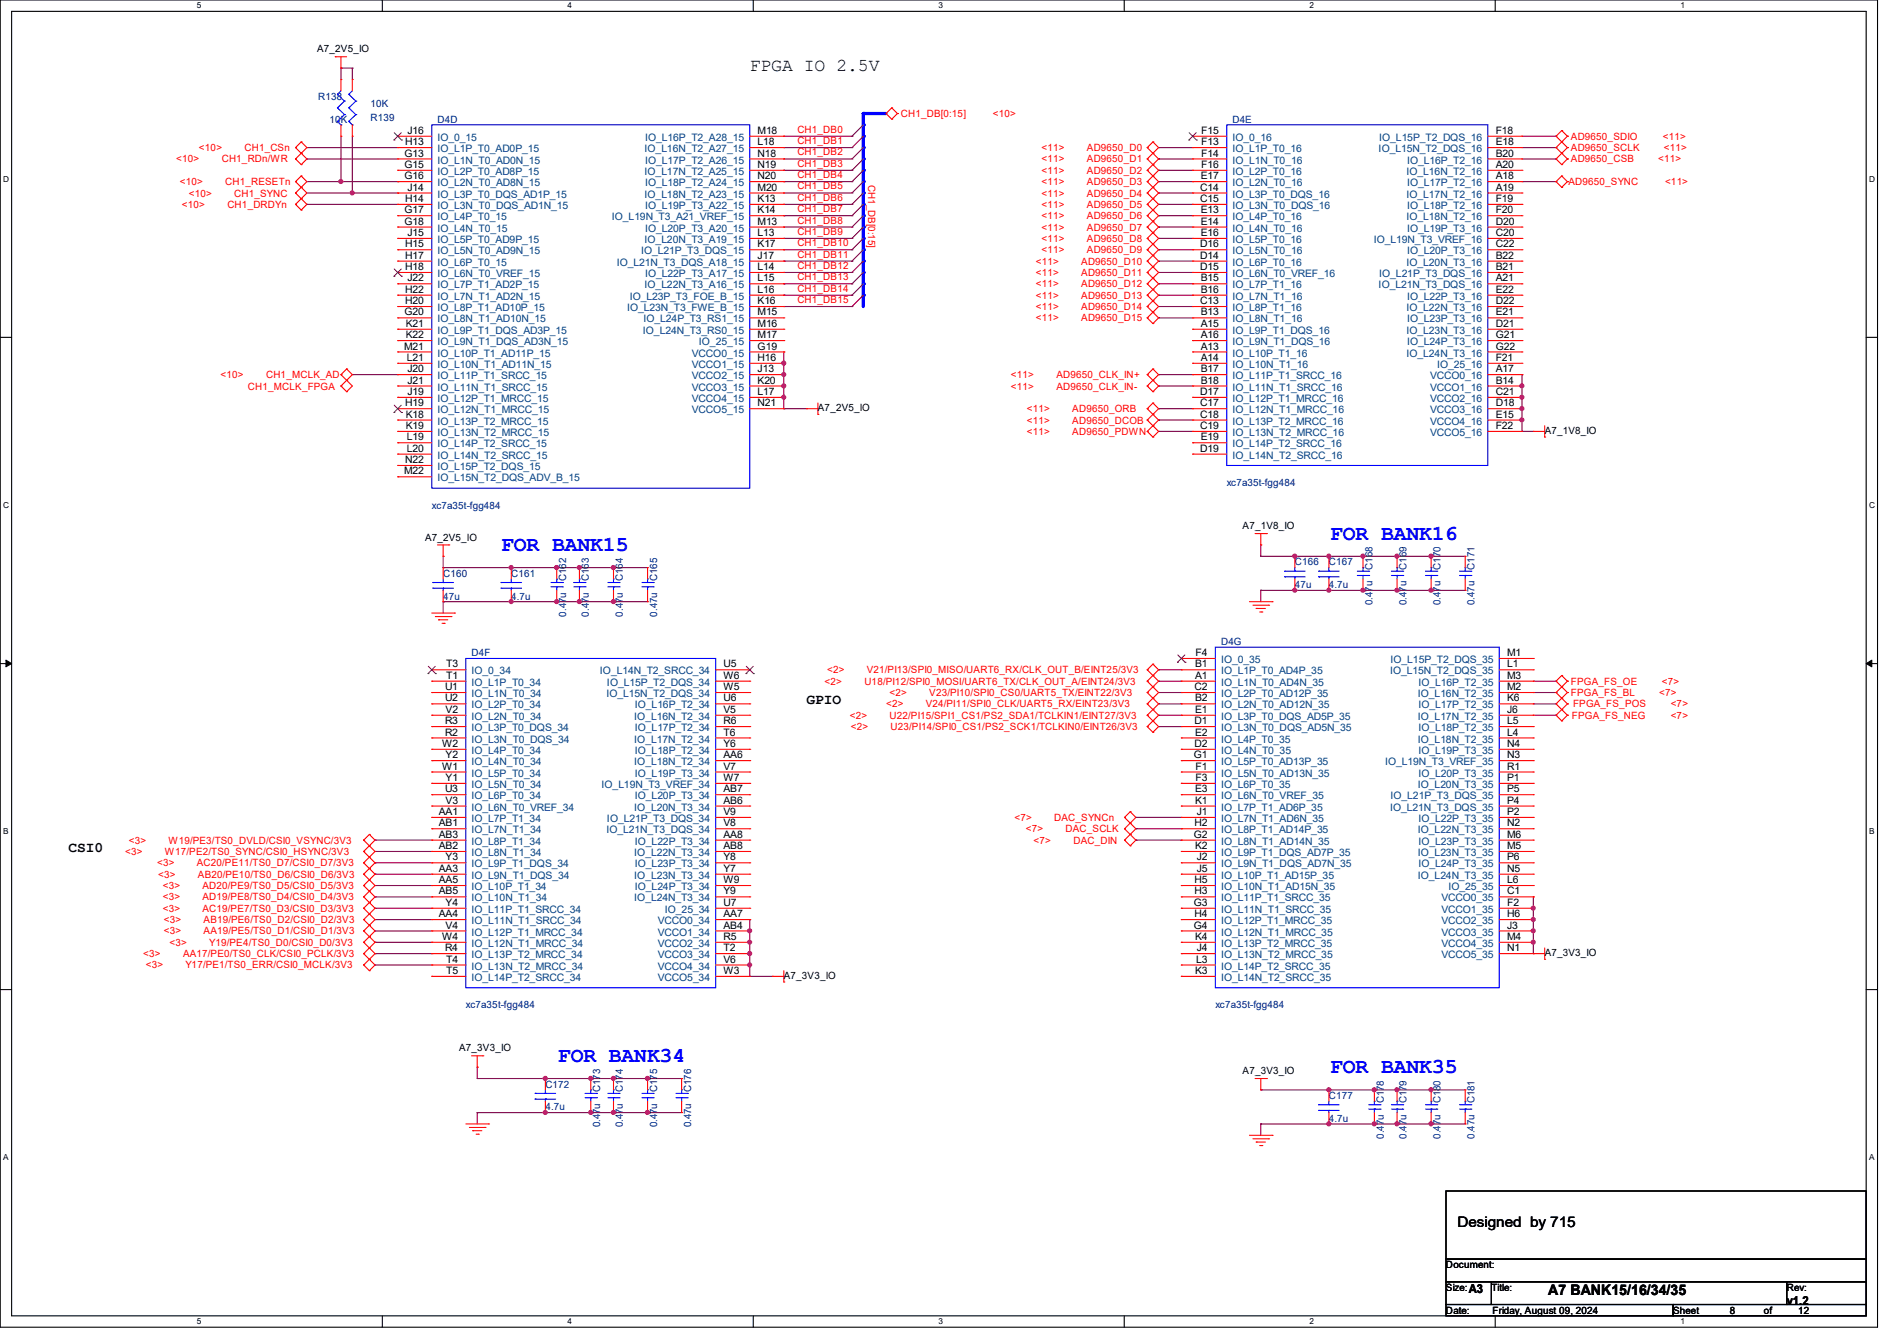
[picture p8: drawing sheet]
<svg xmlns="http://www.w3.org/2000/svg" width="297mm" height="210mm" viewBox="0 0 297 210" stroke-linecap="round" stroke-linejoin="round" font-family="sans-serif">
<defs><g id="words">
<g font-size="3.3" fill="#00f">
<text x="78.5" y="86.3">FOR BANK15</text>
<text x="208.3" y="84.5">FOR BANK16</text>
<text x="87.4" y="166.3">FOR BANK34</text>
<text x="208.3" y="168.1">FOR BANK35</text>
</g>
<text font-size="2.8" x="117.4" y="11.1">FPGA IO 2.5V</text>
<g font-size="2.3">
<text x="126.3" y="110.3">GPIO</text>
<text x="10.7" y="133.4">CSI0</text>
<text x="228.2" y="192.2">Designed by 715</text>
<text x="242.4" y="202.9">A7 BANK15/16/34/35</text>
</g>
<g font-size="1.9">
<text x="230" y="202.6">A3</text>
<text x="279.7" y="204.3">v1.2</text>
</g>
<g font-size="1.6">
<text x="49.7" y="8.2">A7_2V5_IO</text>
<text x="63.5" y="22.7">H13</text>
<text x="63.8" y="21">J16</text>
<text x="118.6" y="21">M18</text>
<text x="118.6" y="22.7">L18</text>
<text x="188.1" y="21">F15</text>
<text x="188.1" y="22.7">F13</text>
<text x="234.2" y="21">F18</text>
<text x="234.2" y="22.7">E18</text>
<text x="63.3" y="24.5">G13</text>
<text x="63.3" y="26.3">G15</text>
<text x="63.3" y="28.1">G16</text>
<text x="63.8" y="29.8">J14</text>
<text x="118.6" y="24.5">N18</text>
<text x="118.6" y="26.3">N19</text>
<text x="118.6" y="28.1">N20</text>
<text x="118.6" y="29.8">M20</text>
<text x="187.9" y="29.8">C14</text>
<text x="188" y="28.1">E17</text>
<text x="188.1" y="24.5">F14</text>
<text x="188.1" y="26.3">F16</text>
<text x="234.2" y="24.5">B20</text>
<text x="234.2" y="26.3">A20</text>
<text x="234.2" y="28.1">A18</text>
<text x="234.2" y="29.8">A19</text>
<text x="63.3" y="33.4">G17</text>
<text x="63.3" y="35.2">G18</text>
<text x="63.5" y="31.6">H14</text>
<text x="118.6" y="31.6">K13</text>
<text x="118.6" y="33.4">K14</text>
<text x="118.6" y="35.2">M13</text>
<text x="187.9" y="31.6">C15</text>
<text x="188" y="33.4">E13</text>
<text x="188" y="35.2">E14</text>
<text x="234.2" y="31.6">F19</text>
<text x="234.2" y="33.4">F20</text>
<text x="234.2" y="35.2">D20</text>
<text x="63.5" y="38.7">H15</text>
<text x="63.5" y="40.5">H17</text>
<text x="63.8" y="37">J15</text>
<text x="118.6" y="37">L13</text>
<text x="118.6" y="38.7">K17</text>
<text x="118.6" y="40.5">J17</text>
<text x="187.9" y="38.7">D16</text>
<text x="187.9" y="40.5">D14</text>
<text x="188" y="37">E16</text>
<text x="234.2" y="37">C20</text>
<text x="234.2" y="38.7">C22</text>
<text x="234.2" y="40.5">B22</text>
<text x="63.5" y="42.3">H18</text>
<text x="63.5" y="45.8">H22</text>
<text x="63.5" y="47.6">H20</text>
<text x="63.8" y="44.1">J22</text>
<text x="118.6" y="42.3">L14</text>
<text x="118.6" y="44.1">L15</text>
<text x="118.6" y="45.8">L16</text>
<text x="118.6" y="47.6">K16</text>
<text x="187.9" y="42.3">D15</text>
<text x="187.9" y="47.6">C13</text>
<text x="188" y="44.1">B15</text>
<text x="188" y="45.8">B16</text>
<text x="234.2" y="42.3">B21</text>
<text x="234.2" y="44.1">A21</text>
<text x="234.2" y="45.8">E22</text>
<text x="234.2" y="47.6">D22</text>
<text x="63.3" y="49.4">G20</text>
<text x="63.5" y="51.2">K21</text>
<text x="63.5" y="53">K22</text>
<text x="118.6" y="49.4">M15</text>
<text x="118.6" y="51.2">M16</text>
<text x="118.6" y="53">M17</text>
<text x="188" y="49.4">B13</text>
<text x="188" y="51.2">A15</text>
<text x="188" y="53">A16</text>
<text x="234.2" y="49.4">E21</text>
<text x="234.2" y="51.2">D21</text>
<text x="234.2" y="53">G21</text>
<text x="63.3" y="54.7">M21</text>
<text x="63.7" y="56.5">L21</text>
<text x="63.8" y="58.3">J20</text>
<text x="118.6" y="54.7">G19</text>
<text x="118.6" y="56.5">H16</text>
<text x="118.6" y="58.3">J13</text>
<text x="188" y="54.7">A13</text>
<text x="188" y="56.5">A14</text>
<text x="188" y="58.3">B17</text>
<text x="234.2" y="54.7">G22</text>
<text x="234.2" y="56.5">F21</text>
<text x="234.2" y="58.3">A17</text>
<text x="63.5" y="63.6">H19</text>
<text x="63.5" y="65.4">K18</text>
<text x="63.8" y="60.1">J21</text>
<text x="63.8" y="61.8">J19</text>
<text x="118.6" y="60.1">K20</text>
<text x="118.6" y="61.8">L17</text>
<text x="118.6" y="63.6">N21</text>
<text x="128.1" y="64.4">A7_2V5_IO</text>
<text x="187.9" y="61.8">D17</text>
<text x="187.9" y="63.6">C17</text>
<text x="187.9" y="65.4">C18</text>
<text x="188" y="60.1">B18</text>
<text x="234.2" y="60.1">B14</text>
<text x="234.2" y="61.8">C21</text>
<text x="234.2" y="63.6">D18</text>
<text x="234.2" y="65.4">E15</text>
<text x="63.5" y="67.2">K19</text>
<text x="63.7" y="69">L19</text>
<text x="63.7" y="70.7">L20</text>
<text x="187.9" y="67.2">C19</text>
<text x="187.9" y="70.7">D19</text>
<text x="188" y="69">E19</text>
<text x="234.2" y="67.2">F22</text>
<text x="241.8" y="67.9">A7_1V8_IO</text>
<text x="63.3" y="74.3">M22</text>
<text x="63.5" y="72.5">N22</text>
<text x="194.6" y="82.9">A7_1V8_IO</text>
<text x="66.5" y="84.7">A7_2V5_IO</text>
<text x="69.8" y="104.5">T3</text>
<text x="69.8" y="106.3">T1</text>
<text x="113.3" y="104.5">U5</text>
<text x="113.3" y="106.3">W6</text>
<text x="187.1" y="104.5">B1</text>
<text x="187.1" y="106.3">A1</text>
<text x="187.2" y="102.7">F4</text>
<text x="236" y="102.7">M1</text>
<text x="236" y="104.5">L1</text>
<text x="236" y="106.3">M3</text>
<text x="69.7" y="108.1">U1</text>
<text x="69.7" y="109.9">U2</text>
<text x="69.7" y="113.4">R3</text>
<text x="69.8" y="111.6">V2</text>
<text x="113.3" y="108.1">W5</text>
<text x="113.3" y="109.9">U6</text>
<text x="113.3" y="111.6">V5</text>
<text x="113.3" y="113.4">R6</text>
<text x="187" y="108.1">C2</text>
<text x="187" y="113.4">D1</text>
<text x="187.1" y="109.9">B2</text>
<text x="187.1" y="111.6">E1</text>
<text x="236" y="108.1">M2</text>
<text x="236" y="109.9">K6</text>
<text x="236" y="111.6">J6</text>
<text x="236" y="113.4">L5</text>
<text x="69.2" y="117">W2</text>
<text x="69.7" y="115.2">R2</text>
<text x="69.8" y="118.7">Y2</text>
<text x="113.3" y="115.2">T6</text>
<text x="113.3" y="117">Y6</text>
<text x="113.3" y="118.7">AA6</text>
<text x="186.9" y="118.7">G1</text>
<text x="187" y="117">D2</text>
<text x="187.1" y="115.2">E2</text>
<text x="236" y="115.2">L4</text>
<text x="236" y="117">N4</text>
<text x="236" y="118.7">N3</text>
<text x="69.2" y="120.5">W1</text>
<text x="69.7" y="124.1">U3</text>
<text x="69.8" y="122.3">Y1</text>
<text x="69.8" y="125.9">V3</text>
<text x="113.3" y="120.5">V7</text>
<text x="113.3" y="122.3">W7</text>
<text x="113.3" y="124.1">AB7</text>
<text x="113.3" y="125.9">AB6</text>
<text x="187.1" y="124.1">E3</text>
<text x="187.1" y="125.9">K1</text>
<text x="187.2" y="120.5">F1</text>
<text x="187.2" y="122.3">F3</text>
<text x="236" y="120.5">R1</text>
<text x="236" y="122.3">P1</text>
<text x="236" y="124.1">P5</text>
<text x="236" y="125.9">P4</text>
<text x="68.7" y="127.6">AA1</text>
<text x="68.7" y="129.4">AB1</text>
<text x="68.7" y="131.2">AB3</text>
<text x="113.3" y="127.6">V9</text>
<text x="113.3" y="129.4">V8</text>
<text x="113.3" y="131.2">AA8</text>
<text x="186.9" y="131.2">G2</text>
<text x="187" y="129.4">H2</text>
<text x="187.4" y="127.6">J1</text>
<text x="236" y="127.6">P2</text>
<text x="236" y="129.4">N2</text>
<text x="236" y="131.2">M6</text>
<text x="68.7" y="133">AB2</text>
<text x="68.7" y="136.5">AA3</text>
<text x="69.8" y="134.7">Y3</text>
<text x="113.3" y="133">AB8</text>
<text x="113.3" y="134.7">Y8</text>
<text x="113.3" y="136.5">Y7</text>
<text x="187.1" y="133">K2</text>
<text x="187.4" y="134.7">J2</text>
<text x="187.4" y="136.5">J5</text>
<text x="236" y="133">M5</text>
<text x="236" y="134.7">P6</text>
<text x="236" y="136.5">N5</text>
<text x="68.7" y="138.3">AA5</text>
<text x="68.7" y="140.1">AB5</text>
<text x="68.7" y="143.6">AA4</text>
<text x="69.8" y="141.9">Y4</text>
<text x="113.3" y="138.3">W9</text>
<text x="113.3" y="140.1">Y9</text>
<text x="113.3" y="141.9">U7</text>
<text x="113.3" y="143.6">AA7</text>
<text x="186.9" y="141.9">G3</text>
<text x="187" y="138.3">H5</text>
<text x="187" y="140.1">H3</text>
<text x="187" y="143.6">H4</text>
<text x="236" y="138.3">L6</text>
<text x="236" y="140.1">C1</text>
<text x="236" y="141.9">F2</text>
<text x="236" y="143.6">H6</text>
<text x="69.2" y="147.2">W4</text>
<text x="69.7" y="149">R4</text>
<text x="69.8" y="145.4">V4</text>
<text x="113.3" y="145.4">AB4</text>
<text x="113.3" y="147.2">R5</text>
<text x="113.3" y="149">T2</text>
<text x="186.9" y="145.4">G4</text>
<text x="187.1" y="147.2">K4</text>
<text x="187.4" y="149">J4</text>
<text x="236" y="145.4">J3</text>
<text x="236" y="147.2">M4</text>
<text x="236" y="149">N1</text>
<text x="241.8" y="149.7">A7_3V3_IO</text>
<text x="69.8" y="150.8">T4</text>
<text x="69.8" y="152.5">T5</text>
<text x="113.3" y="150.8">V6</text>
<text x="113.3" y="152.5">W3</text>
<text x="122.7" y="153.3">A7_3V3_IO</text>
<text x="187.1" y="152.5">K3</text>
<text x="187.3" y="150.8">L3</text>
<text x="71.9" y="164.7">A7_3V3_IO</text>
<text x="194.6" y="168.2">A7_3V3_IO</text>
<text x="226.4" y="202.2">Size:</text>
<text x="226.4" y="198.6">Document:</text>
<text x="233.5" y="202.2">Title:</text>
<text x="279.7" y="202.2">Rev:</text>
<text x="226.4" y="205.7">Date:</text>
<text x="233.7" y="205.7">Friday, August 09, 2024</text>
<text x="262" y="205.7">Sheet</text>
<text x="270.8" y="205.7">8</text>
<text x="276.2" y="205.7">of</text>
<text x="281.5" y="205.7">12</text>
</g>
<g font-size="1.6" fill="#000080">
<text x="49.8" y="15.7">R138</text>
<text x="58" y="16.7">10K</text>
<text x="51.6" y="19.2">10K</text>
<text x="58" y="18.9">R139</text>
<text x="68.5" y="19.2">D4D</text>
<text x="193" y="19.2">D4E</text>
<text x="192.1" y="76.1">xc7a35t-fgg484</text>
<text x="67.6" y="79.7">xc7a35t-fgg484</text>
<text x="202.7" y="88.6">C166</text>
<text x="208.1" y="88.6">C167</text>
<text x="214.9" y="89.2" transform="rotate(-90 214.9 89.2)">C168</text>
<text x="220.2" y="89.2" transform="rotate(-90 220.2 89.2)">C169</text>
<text x="225.5" y="89.2" transform="rotate(-90 225.5 89.2)">C170</text>
<text x="230.9" y="89.2" transform="rotate(-90 230.9 89.2)">C171</text>
<text x="69.4" y="90.3">C160</text>
<text x="69.4" y="93.9">47u</text>
<text x="80.1" y="90.3">C161</text>
<text x="80.1" y="93.9">4.7u</text>
<text x="88.6" y="91" transform="rotate(-90 88.6 91)">C162</text>
<text x="92.2" y="91" transform="rotate(-90 92.2 91)">C163</text>
<text x="97.5" y="91" transform="rotate(-90 97.5 91)">C164</text>
<text x="102.9" y="91" transform="rotate(-90 102.9 91)">C165</text>
<text x="202.7" y="92.1">47u</text>
<text x="208.1" y="92.1">4.7u</text>
<text x="214.9" y="94.8" transform="rotate(-90 214.9 94.8)">0.47u</text>
<text x="220.2" y="94.8" transform="rotate(-90 220.2 94.8)">0.47u</text>
<text x="225.5" y="94.8" transform="rotate(-90 225.5 94.8)">0.47u</text>
<text x="230.9" y="94.8" transform="rotate(-90 230.9 94.8)">0.47u</text>
<text x="88.6" y="96.6" transform="rotate(-90 88.6 96.6)">0.47u</text>
<text x="92.2" y="96.6" transform="rotate(-90 92.2 96.6)">0.47u</text>
<text x="97.5" y="96.6" transform="rotate(-90 97.5 96.6)">0.47u</text>
<text x="102.9" y="96.6" transform="rotate(-90 102.9 96.6)">0.47u</text>
<text x="191.2" y="101">D4G</text>
<text x="73.8" y="102.8">D4F</text>
<text x="72.9" y="157.9">xc7a35t-fgg484</text>
<text x="190.3" y="157.9">xc7a35t-fgg484</text>
<text x="85.4" y="170.3">C172</text>
<text x="85.4" y="173.9">4.7u</text>
<text x="94" y="171" transform="rotate(-90 94 171)">C173</text>
<text x="97.5" y="171" transform="rotate(-90 97.5 171)">C174</text>
<text x="102.9" y="171" transform="rotate(-90 102.9 171)">C175</text>
<text x="108.2" y="171" transform="rotate(-90 108.2 171)">C176</text>
<text x="208.1" y="172.1">C177</text>
<text x="216.7" y="172.8" transform="rotate(-90 216.7 172.8)">C178</text>
<text x="220.2" y="172.8" transform="rotate(-90 220.2 172.8)">C179</text>
<text x="225.5" y="172.8" transform="rotate(-90 225.5 172.8)">C180</text>
<text x="230.9" y="172.8" transform="rotate(-90 230.9 172.8)">C181</text>
<text x="94" y="176.6" transform="rotate(-90 94 176.6)">0.47u</text>
<text x="97.5" y="176.6" transform="rotate(-90 97.5 176.6)">0.47u</text>
<text x="102.9" y="176.6" transform="rotate(-90 102.9 176.6)">0.47u</text>
<text x="108.2" y="176.6" transform="rotate(-90 108.2 176.6)">0.47u</text>
<text x="208.1" y="175.7">4.7u</text>
<text x="216.7" y="178.3" transform="rotate(-90 216.7 178.3)">0.47u</text>
<text x="220.2" y="178.3" transform="rotate(-90 220.2 178.3)">0.47u</text>
<text x="225.5" y="178.3" transform="rotate(-90 225.5 178.3)">0.47u</text>
<text x="230.9" y="178.3" transform="rotate(-90 230.9 178.3)">0.47u</text>
</g>
<g font-size="1.6" fill="#f00">
<text x="31.2" y="23.7">&lt;10&gt;</text>
<text x="38.3" y="23.7">CH1_CSn</text>
<text x="124.8" y="22.6">CH1_DB1</text>
<text x="124.8" y="20.8">CH1_DB0</text>
<text x="141.1" y="18.3">CH1_DB[0:15]</text>
<text x="155.4" y="18.3">&lt;10&gt;</text>
<text x="163.1" y="23.7">&lt;11&gt;</text>
<text x="170.2" y="23.7">AD9650_D0</text>
<text x="246" y="21.9">AD9650_SDIO</text>
<text x="246" y="23.7">AD9650_SCLK</text>
<text x="260.3" y="21.9">&lt;11&gt;</text>
<text x="260.5" y="23.7">&lt;11&gt;</text>
<text x="27.6" y="25.4">&lt;10&gt;</text>
<text x="28.2" y="29">&lt;10&gt;</text>
<text x="34.7" y="25.4">CH1_RDn/WR</text>
<text x="35.3" y="29">CH1_RESETn</text>
<text x="124.8" y="29.7">CH1_DB5</text>
<text x="124.8" y="27.9">CH1_DB4</text>
<text x="124.8" y="26.1">CH1_DB3</text>
<text x="124.8" y="24.3">CH1_DB2</text>
<text x="135.9" y="29" transform="rotate(90 135.9 29)">CH1_DB[0:15]</text>
<text x="163.1" y="25.4">&lt;11&gt;</text>
<text x="163.1" y="27.2">&lt;11&gt;</text>
<text x="163.1" y="29">&lt;11&gt;</text>
<text x="170.2" y="25.4">AD9650_D1</text>
<text x="170.2" y="27.2">AD9650_D2</text>
<text x="170.2" y="29">AD9650_D3</text>
<text x="245.6" y="29">AD9650_SYNC</text>
<text x="246" y="25.4">AD9650_CSB</text>
<text x="259.6" y="25.4">&lt;11&gt;</text>
<text x="260.7" y="29">&lt;11&gt;</text>
<text x="28.5" y="32.6">&lt;10&gt;</text>
<text x="29.5" y="30.8">&lt;10&gt;</text>
<text x="35.6" y="32.6">CH1_DRDYn</text>
<text x="36.7" y="30.8">CH1_SYNC</text>
<text x="124.8" y="35">CH1_DB8</text>
<text x="124.8" y="33.2">CH1_DB7</text>
<text x="124.8" y="31.5">CH1_DB6</text>
<text x="163.1" y="30.8">&lt;11&gt;</text>
<text x="163.1" y="32.6">&lt;11&gt;</text>
<text x="163.1" y="34.3">&lt;11&gt;</text>
<text x="170.2" y="30.8">AD9650_D4</text>
<text x="170.2" y="32.6">AD9650_D5</text>
<text x="170.2" y="34.3">AD9650_D6</text>
<text x="124.8" y="40.3">CH1_DB11</text>
<text x="124.8" y="38.6">CH1_DB10</text>
<text x="124.8" y="36.8">CH1_DB9</text>
<text x="162.2" y="41.4">&lt;11&gt;</text>
<text x="163.1" y="36.1">&lt;11&gt;</text>
<text x="163.1" y="37.9">&lt;11&gt;</text>
<text x="163.1" y="39.7">&lt;11&gt;</text>
<text x="169.3" y="41.4">AD9650_D10</text>
<text x="170.2" y="36.1">AD9650_D7</text>
<text x="170.2" y="37.9">AD9650_D8</text>
<text x="170.2" y="39.7">AD9650_D9</text>
<text x="124.8" y="47.5">CH1_DB15</text>
<text x="124.8" y="45.7">CH1_DB14</text>
<text x="124.8" y="43.9">CH1_DB13</text>
<text x="124.8" y="42.1">CH1_DB12</text>
<text x="162.2" y="43.2">&lt;11&gt;</text>
<text x="162.2" y="45">&lt;11&gt;</text>
<text x="162.2" y="46.8">&lt;11&gt;</text>
<text x="169.3" y="43.2">AD9650_D11</text>
<text x="169.3" y="45">AD9650_D12</text>
<text x="169.3" y="46.8">AD9650_D13</text>
<text x="162.2" y="48.6">&lt;11&gt;</text>
<text x="162.2" y="50.3">&lt;11&gt;</text>
<text x="169.3" y="48.6">AD9650_D14</text>
<text x="169.3" y="50.3">AD9650_D15</text>
<text x="34.5" y="59.2">&lt;10&gt;</text>
<text x="41.7" y="59.2">CH1_MCLK_AD</text>
<text x="158.3" y="59.2">&lt;11&gt;</text>
<text x="165.4" y="59.2">AD9650_CLK_IN+</text>
<text x="38.8" y="61">CH1_MCLK_FPGA</text>
<text x="158.3" y="61">&lt;11&gt;</text>
<text x="160.8" y="64.6">&lt;11&gt;</text>
<text x="165.4" y="61">AD9650_CLK_IN-</text>
<text x="167.9" y="64.6">AD9650_ORB</text>
<text x="160.8" y="68.1">&lt;11&gt;</text>
<text x="160.8" y="66.3">&lt;11&gt;</text>
<text x="167.9" y="68.1">AD9650_PDWN</text>
<text x="167.9" y="66.3">AD9650_DCOB</text>
<text x="129.1" y="107.2">&lt;2&gt;</text>
<text x="129.5" y="105.4">&lt;2&gt;</text>
<text x="135.3" y="107.2">U18/PI12/SPI0_MOSI/UART6_TX/CLK_OUT_A/EINT24/3V3</text>
<text x="135.7" y="105.4">V21/PI13/SPI0_MISO/UART6_RX/CLK_OUT_B/EINT25/3V3</text>
<text x="246" y="107.2">FPGA_FS_OE</text>
<text x="260.2" y="107.2">&lt;7&gt;</text>
<text x="133.1" y="112.6">&lt;2&gt;</text>
<text x="138.7" y="110.8">&lt;2&gt;</text>
<text x="139.3" y="109">&lt;2&gt;</text>
<text x="139.3" y="112.6">U22/PI15/SPI1_CS1/PS2_SDA1/TCLKIN1/EINT27/3V3</text>
<text x="144.9" y="110.8">V24/PI11/SPI0_CLK/UART5_RX/EINT23/3V3</text>
<text x="145.5" y="109">V23/PI10/SPI0_CS0/UART5_TX/EINT22/3V3</text>
<text x="246" y="109">FPGA_FS_BL</text>
<text x="246.1" y="112.6">FPGA_FS_NEG</text>
<text x="246.3" y="110.8">FPGA_FS_POS</text>
<text x="259.8" y="109">&lt;7&gt;</text>
<text x="261.6" y="112.6">&lt;7&gt;</text>
<text x="261.6" y="110.8">&lt;7&gt;</text>
<text x="133.2" y="114.3">&lt;2&gt;</text>
<text x="139.4" y="114.3">U23/PI14/SPI0_CS1/PS2_SCK1/TCLKIN0/EINT26/3V3</text>
<text x="158.8" y="128.6">&lt;7&gt;</text>
<text x="160.6" y="130.3">&lt;7&gt;</text>
<text x="165.1" y="128.6">DAC_SYNCn</text>
<text x="166.8" y="130.3">DAC_SCLK</text>
<text x="19.6" y="133.9">&lt;3&gt;</text>
<text x="20.2" y="132.1">&lt;3&gt;</text>
<text x="24.6" y="135.7">&lt;3&gt;</text>
<text x="24.8" y="137.5">&lt;3&gt;</text>
<text x="25.8" y="133.9">W17/PE2/TS0_SYNC/CSI0_HSYNC/3V3</text>
<text x="26.4" y="132.1">W19/PE3/TS0_DVLD/CSI0_VSYNC/3V3</text>
<text x="30.8" y="135.7">AC20/PE11/TS0_D7/CSI0_D7/3V3</text>
<text x="31" y="137.5">AB20/PE10/TS0_D6/CSI0_D6/3V3</text>
<text x="161.8" y="132.1">&lt;7&gt;</text>
<text x="168.1" y="132.1">DAC_DIN</text>
<text x="25.5" y="139.2">&lt;3&gt;</text>
<text x="25.5" y="141">&lt;3&gt;</text>
<text x="25.5" y="142.8">&lt;3&gt;</text>
<text x="31.7" y="139.2">AD20/PE9/TS0_D5/CSI0_D5/3V3</text>
<text x="31.7" y="141">AD19/PE8/TS0_D4/CSI0_D4/3V3</text>
<text x="31.7" y="142.8">AC19/PE7/TS0_D3/CSI0_D3/3V3</text>
<text x="22.4" y="149.9">&lt;3&gt;</text>
<text x="25.7" y="144.6">&lt;3&gt;</text>
<text x="25.7" y="146.3">&lt;3&gt;</text>
<text x="26.5" y="148.1">&lt;3&gt;</text>
<text x="28.7" y="149.9">AA17/PE0/TS0_CLK/CSI0_PCLK/3V3</text>
<text x="31.9" y="144.6">AB19/PE6/TS0_D2/CSI0_D2/3V3</text>
<text x="31.9" y="146.3">AA19/PE5/TS0_D1/CSI0_D1/3V3</text>
<text x="32.8" y="148.1">Y19/PE4/TS0_D0/CSI0_D0/3V3</text>
<text x="22.8" y="151.7">&lt;3&gt;</text>
<text x="29" y="151.7">Y17/PE1/TS0_ERR/CSI0_MCLK/3V3</text>
</g>
<g font-size="1.6" fill="#004080">
<text x="68.5" y="22.1">IO_0_15</text>
<text x="68.5" y="23.8">IO_L1P_T0_AD0P_15</text>
<text x="100.9" y="23.8">IO_L16N_T2_A27_15</text>
<text x="101" y="22.1">IO_L16P_T2_A28_15</text>
<text x="193" y="22.1">IO_0_16</text>
<text x="193" y="23.8">IO_L1P_T0_16</text>
<text x="215.9" y="23.8">IO_L15N_T2_DQS_16</text>
<text x="215.9" y="22.1">IO_L15P_T2_DQS_16</text>
<text x="68.5" y="25.6">IO_L1N_T0_AD0N_15</text>
<text x="68.5" y="27.4">IO_L2P_T0_AD8P_15</text>
<text x="68.5" y="29.2">IO_L2N_T0_AD8N_15</text>
<text x="100.9" y="27.4">IO_L17N_T2_A25_15</text>
<text x="101" y="25.6">IO_L17P_T2_A26_15</text>
<text x="101" y="29.2">IO_L18P_T2_A24_15</text>
<text x="193" y="25.6">IO_L1N_T0_16</text>
<text x="193" y="27.4">IO_L2P_T0_16</text>
<text x="193" y="29.2">IO_L2N_T0_16</text>
<text x="220.2" y="27.4">IO_L16N_T2_16</text>
<text x="220.3" y="25.6">IO_L16P_T2_16</text>
<text x="220.3" y="29.2">IO_L17P_T2_16</text>
<text x="68.5" y="30.9">IO_L3P_T0_DQS_AD1P_15</text>
<text x="68.5" y="32.7">IO_L3N_T0_DQS_AD1N_15</text>
<text x="68.5" y="34.5">IO_L4P_T0_15</text>
<text x="95.8" y="34.5">IO_L19N_T3_A21_VREF_15</text>
<text x="100.9" y="30.9">IO_L18N_T2_A23_15</text>
<text x="101" y="32.7">IO_L19P_T3_A22_15</text>
<text x="193" y="30.9">IO_L3P_T0_DQS_16</text>
<text x="193" y="32.7">IO_L3N_T0_DQS_16</text>
<text x="193" y="34.5">IO_L4P_T0_16</text>
<text x="220.2" y="30.9">IO_L17N_T2_16</text>
<text x="220.2" y="34.5">IO_L18N_T2_16</text>
<text x="220.3" y="32.7">IO_L18P_T2_16</text>
<text x="68.5" y="36.3">IO_L4N_T0_15</text>
<text x="68.5" y="38.1">IO_L5P_T0_AD9P_15</text>
<text x="68.5" y="39.8">IO_L5N_T0_AD9N_15</text>
<text x="68.5" y="41.6">IO_L6P_T0_15</text>
<text x="96.6" y="41.6">IO_L21N_T3_DQS_A18_15</text>
<text x="100.4" y="39.8">IO_L21P_T3_DQS_15</text>
<text x="100.9" y="38.1">IO_L20N_T3_A19_15</text>
<text x="101" y="36.3">IO_L20P_T3_A20_15</text>
<text x="193" y="36.3">IO_L4N_T0_16</text>
<text x="193" y="38.1">IO_L5P_T0_16</text>
<text x="193" y="39.8">IO_L5N_T0_16</text>
<text x="193" y="41.6">IO_L6P_T0_16</text>
<text x="215.1" y="38.1">IO_L19N_T3_VREF_16</text>
<text x="220.2" y="41.6">IO_L20N_T3_16</text>
<text x="220.3" y="36.3">IO_L19P_T3_16</text>
<text x="220.3" y="39.8">IO_L20P_T3_16</text>
<text x="68.5" y="43.4">IO_L6N_T0_VREF_15</text>
<text x="68.5" y="45.2">IO_L7P_T1_AD2P_15</text>
<text x="68.5" y="46.9">IO_L7N_T1_AD2N_15</text>
<text x="98.6" y="46.9">IO_L23P_T3_FOE_B_15</text>
<text x="100.9" y="45.2">IO_L22N_T3_A16_15</text>
<text x="101" y="43.4">IO_L22P_T3_A17_15</text>
<text x="193" y="43.4">IO_L6N_T0_VREF_16</text>
<text x="193" y="45.2">IO_L7P_T1_16</text>
<text x="193" y="46.9">IO_L7N_T1_16</text>
<text x="215.9" y="45.2">IO_L21N_T3_DQS_16</text>
<text x="215.9" y="43.4">IO_L21P_T3_DQS_16</text>
<text x="220.3" y="46.9">IO_L22P_T3_16</text>
<text x="68.5" y="48.7">IO_L8P_T1_AD10P_15</text>
<text x="68.5" y="50.5">IO_L8N_T1_AD10N_15</text>
<text x="68.5" y="52.3">IO_L9P_T1_DQS_AD3P_15</text>
<text x="98.2" y="48.7">IO_L23N_T3_FWE_B_15</text>
<text x="100.7" y="52.3">IO_L24N_T3_RS0_15</text>
<text x="100.8" y="50.5">IO_L24P_T3_RS1_15</text>
<text x="193" y="48.7">IO_L8P_T1_16</text>
<text x="193" y="50.5">IO_L8N_T1_16</text>
<text x="193" y="52.3">IO_L9P_T1_DQS_16</text>
<text x="220.2" y="48.7">IO_L22N_T3_16</text>
<text x="220.2" y="52.3">IO_L23N_T3_16</text>
<text x="220.3" y="50.5">IO_L23P_T3_16</text>
<text x="68.5" y="54.1">IO_L9N_T1_DQS_AD3N_15</text>
<text x="68.5" y="55.8">IO_L10P_T1_AD11P_15</text>
<text x="68.5" y="57.6">IO_L10N_T1_AD11N_15</text>
<text x="68.5" y="59.4">IO_L11P_T1_SRCC_15</text>
<text x="108.3" y="55.8">VCCO0_15</text>
<text x="108.3" y="57.6">VCCO1_15</text>
<text x="108.3" y="59.4">VCCO2_15</text>
<text x="109.4" y="54.1">IO_25_15</text>
<text x="193" y="54.1">IO_L9N_T1_DQS_16</text>
<text x="193" y="55.8">IO_L10P_T1_16</text>
<text x="193" y="57.6">IO_L10N_T1_16</text>
<text x="193" y="59.4">IO_L11P_T1_SRCC_16</text>
<text x="220.2" y="55.8">IO_L24N_T3_16</text>
<text x="220.3" y="54.1">IO_L24P_T3_16</text>
<text x="223.9" y="59.4">VCCO0_16</text>
<text x="225" y="57.6">IO_25_16</text>
<text x="68.5" y="61.2">IO_L11N_T1_SRCC_15</text>
<text x="68.5" y="63">IO_L12P_T1_MRCC_15</text>
<text x="68.5" y="64.7">IO_L12N_T1_MRCC_15</text>
<text x="108.3" y="61.2">VCCO3_15</text>
<text x="108.3" y="63">VCCO4_15</text>
<text x="108.3" y="64.7">VCCO5_15</text>
<text x="193" y="61.2">IO_L11N_T1_SRCC_16</text>
<text x="193" y="63">IO_L12P_T1_MRCC_16</text>
<text x="193" y="64.7">IO_L12N_T1_MRCC_16</text>
<text x="223.9" y="61.2">VCCO1_16</text>
<text x="223.9" y="63">VCCO2_16</text>
<text x="223.9" y="64.7">VCCO3_16</text>
<text x="68.5" y="66.5">IO_L13P_T2_MRCC_15</text>
<text x="68.5" y="68.3">IO_L13N_T2_MRCC_15</text>
<text x="68.5" y="70.1">IO_L14P_T2_SRCC_15</text>
<text x="68.5" y="71.8">IO_L14N_T2_SRCC_15</text>
<text x="193" y="66.5">IO_L13P_T2_MRCC_16</text>
<text x="193" y="68.3">IO_L13N_T2_MRCC_16</text>
<text x="193" y="70.1">IO_L14P_T2_SRCC_16</text>
<text x="193" y="71.8">IO_L14N_T2_SRCC_16</text>
<text x="223.9" y="66.5">VCCO4_16</text>
<text x="223.9" y="68.3">VCCO5_16</text>
<text x="68.5" y="73.6">IO_L15P_T2_DQS_15</text>
<text x="68.5" y="75.4">IO_L15N_T2_DQS_ADV_B_15</text>
<text x="73.8" y="105.6">IO_0_34</text>
<text x="73.8" y="107.4">IO_L1P_T0_34</text>
<text x="93.9" y="105.6">IO_L14N_T2_SRCC_34</text>
<text x="95" y="107.4">IO_L15P_T2_DQS_34</text>
<text x="191.2" y="103.8">IO_0_35</text>
<text x="191.2" y="105.6">IO_L1P_T0_AD4P_35</text>
<text x="191.2" y="107.4">IO_L1N_T0_AD4N_35</text>
<text x="217.6" y="105.6">IO_L15N_T2_DQS_35</text>
<text x="217.7" y="103.8">IO_L15P_T2_DQS_35</text>
<text x="222.1" y="107.4">IO_L16P_T2_35</text>
<text x="73.8" y="109.2">IO_L1N_T0_34</text>
<text x="73.8" y="111">IO_L2P_T0_34</text>
<text x="73.8" y="112.7">IO_L2N_T0_34</text>
<text x="95" y="109.2">IO_L15N_T2_DQS_34</text>
<text x="99.3" y="112.7">IO_L16N_T2_34</text>
<text x="99.4" y="111">IO_L16P_T2_34</text>
<text x="191.2" y="109.2">IO_L2P_T0_AD12P_35</text>
<text x="191.2" y="111">IO_L2N_T0_AD12N_35</text>
<text x="191.2" y="112.7">IO_L3P_T0_DQS_AD5P_35</text>
<text x="222" y="109.2">IO_L16N_T2_35</text>
<text x="222" y="112.7">IO_L17N_T2_35</text>
<text x="222.1" y="111">IO_L17P_T2_35</text>
<text x="73.8" y="114.5">IO_L3P_T0_DQS_34</text>
<text x="73.8" y="116.3">IO_L3N_T0_DQS_34</text>
<text x="73.8" y="118.1">IO_L4P_T0_34</text>
<text x="73.8" y="119.8">IO_L4N_T0_34</text>
<text x="99.3" y="116.3">IO_L17N_T2_34</text>
<text x="99.3" y="119.8">IO_L18N_T2_34</text>
<text x="99.4" y="114.5">IO_L17P_T2_34</text>
<text x="99.4" y="118.1">IO_L18P_T2_34</text>
<text x="191.2" y="114.5">IO_L3N_T0_DQS_AD5N_35</text>
<text x="191.2" y="116.3">IO_L4P_T0_35</text>
<text x="191.2" y="118.1">IO_L4N_T0_35</text>
<text x="191.2" y="119.8">IO_L5P_T0_AD13P_35</text>
<text x="216.9" y="119.8">IO_L19N_T3_VREF_35</text>
<text x="222" y="116.3">IO_L18N_T2_35</text>
<text x="222.1" y="114.5">IO_L18P_T2_35</text>
<text x="222.1" y="118.1">IO_L19P_T3_35</text>
<text x="73.8" y="121.6">IO_L5P_T0_34</text>
<text x="73.8" y="123.4">IO_L5N_T0_34</text>
<text x="73.8" y="125.2">IO_L6P_T0_34</text>
<text x="94.2" y="123.4">IO_L19N_T3_VREF_34</text>
<text x="99.4" y="121.6">IO_L19P_T3_34</text>
<text x="99.4" y="125.2">IO_L20P_T3_34</text>
<text x="191.2" y="121.6">IO_L5N_T0_AD13N_35</text>
<text x="191.2" y="123.4">IO_L6P_T0_35</text>
<text x="191.2" y="125.2">IO_L6N_T0_VREF_35</text>
<text x="217.7" y="125.2">IO_L21P_T3_DQS_35</text>
<text x="222" y="123.4">IO_L20N_T3_35</text>
<text x="222.1" y="121.6">IO_L20P_T3_35</text>
<text x="73.8" y="127">IO_L6N_T0_VREF_34</text>
<text x="73.8" y="128.7">IO_L7P_T1_34</text>
<text x="73.8" y="130.5">IO_L7N_T1_34</text>
<text x="95" y="130.5">IO_L21N_T3_DQS_34</text>
<text x="95" y="128.7">IO_L21P_T3_DQS_34</text>
<text x="99.3" y="127">IO_L20N_T3_34</text>
<text x="191.2" y="127">IO_L7P_T1_AD6P_35</text>
<text x="191.2" y="128.7">IO_L7N_T1_AD6N_35</text>
<text x="191.2" y="130.5">IO_L8P_T1_AD14P_35</text>
<text x="217.6" y="127">IO_L21N_T3_DQS_35</text>
<text x="222" y="130.5">IO_L22N_T3_35</text>
<text x="222.1" y="128.7">IO_L22P_T3_35</text>
<text x="73.8" y="132.3">IO_L8P_T1_34</text>
<text x="73.8" y="134.1">IO_L8N_T1_34</text>
<text x="73.8" y="135.8">IO_L9P_T1_DQS_34</text>
<text x="73.8" y="137.6">IO_L9N_T1_DQS_34</text>
<text x="99.3" y="134.1">IO_L22N_T3_34</text>
<text x="99.3" y="137.6">IO_L23N_T3_34</text>
<text x="99.4" y="132.3">IO_L22P_T3_34</text>
<text x="99.4" y="135.8">IO_L23P_T3_34</text>
<text x="191.2" y="132.3">IO_L8N_T1_AD14N_35</text>
<text x="191.2" y="134.1">IO_L9P_T1_DQS_AD7P_35</text>
<text x="191.2" y="135.8">IO_L9N_T1_DQS_AD7N_35</text>
<text x="191.2" y="137.6">IO_L10P_T1_AD15P_35</text>
<text x="222" y="134.1">IO_L23N_T3_35</text>
<text x="222" y="137.6">IO_L24N_T3_35</text>
<text x="222.1" y="132.3">IO_L23P_T3_35</text>
<text x="222.1" y="135.8">IO_L24P_T3_35</text>
<text x="73.8" y="139.4">IO_L10P_T1_34</text>
<text x="73.8" y="141.2">IO_L10N_T1_34</text>
<text x="73.8" y="143">IO_L11P_T1_SRCC_34</text>
<text x="99.3" y="141.2">IO_L24N_T3_34</text>
<text x="99.4" y="139.4">IO_L24P_T3_34</text>
<text x="104.1" y="143">IO_25_34</text>
<text x="191.2" y="139.4">IO_L10N_T1_AD15N_35</text>
<text x="191.2" y="141.2">IO_L11P_T1_SRCC_35</text>
<text x="191.2" y="143">IO_L11N_T1_SRCC_35</text>
<text x="225.7" y="141.2">VCCO0_35</text>
<text x="225.7" y="143">VCCO1_35</text>
<text x="226.8" y="139.4">IO_25_35</text>
<text x="73.8" y="144.7">IO_L11N_T1_SRCC_34</text>
<text x="73.8" y="146.5">IO_L12P_T1_MRCC_34</text>
<text x="73.8" y="148.3">IO_L12N_T1_MRCC_34</text>
<text x="103" y="144.7">VCCO0_34</text>
<text x="103" y="146.5">VCCO1_34</text>
<text x="103" y="148.3">VCCO2_34</text>
<text x="191.2" y="144.7">IO_L12P_T1_MRCC_35</text>
<text x="191.2" y="146.5">IO_L12N_T1_MRCC_35</text>
<text x="191.2" y="148.3">IO_L13P_T2_MRCC_35</text>
<text x="225.7" y="144.7">VCCO2_35</text>
<text x="225.7" y="146.5">VCCO3_35</text>
<text x="225.7" y="148.3">VCCO4_35</text>
<text x="73.8" y="150.1">IO_L13P_T2_MRCC_34</text>
<text x="73.8" y="151.9">IO_L13N_T2_MRCC_34</text>
<text x="73.8" y="153.6">IO_L14P_T2_SRCC_34</text>
<text x="103" y="150.1">VCCO3_34</text>
<text x="103" y="151.9">VCCO4_34</text>
<text x="103" y="153.6">VCCO5_34</text>
<text x="191.2" y="150.1">IO_L13N_T2_MRCC_35</text>
<text x="191.2" y="151.9">IO_L14P_T2_SRCC_35</text>
<text x="191.2" y="153.6">IO_L14N_T2_SRCC_35</text>
<text x="225.7" y="150.1">VCCO5_35</text>
</g>
<g font-size="1.3">
<text x="30.8" y="1.3">5</text>
<text x="88.9" y="1.3">4</text>
<text x="146.9" y="1.3">3</text>
<text x="205" y="1.3">2</text>
<text x="263.1" y="1.3">1</text>
<text x=".5" y="28.4">D</text>
<text x="292.7" y="28.4">D</text>
<text x=".5" y="79.5">C</text>
<text x="292.7" y="79.5">C</text>
<text x=".5" y="130.6">B</text>
<text x="292.7" y="130.6">B</text>
<text x=".5" y="181.7">A</text>
<text x="292.7" y="181.7">A</text>
<text x="30.8" y="207.4">5</text>
<text x="88.9" y="207.4">4</text>
<text x="146.9" y="207.4">3</text>
<text x="205" y="207.4">2</text>
<text x="263.1" y="207.4">1</text>
</g>
</g></defs>
<path d="M0 0h294v207.9h-294zM1.8 1.8h290.4v204.3h-290.4z" fill="none" stroke="#000" stroke-width=".17"/>
<g fill="#fff">
<path d="M30.8 .2h.7v1.4h-.7z"/>
<path d="M30.8 206.2h.7v1.4h-.7z"/>
</g>
<path d="M59.9 0v1.8M59.9 206.1v1.8" fill="none" stroke="#000" stroke-width=".17"/>
<g fill="#fff">
<path d="M88.9 .2h.6v1.4h-.6z"/>
<path d="M88.9 206.2h.6v1.4h-.6z"/>
</g>
<path d="M117.9 0v1.8M117.9 206.1v1.8" fill="none" stroke="#000" stroke-width=".17"/>
<g fill="#fff">
<path d="M146.9 .2h.7v1.4h-.7z"/>
<path d="M146.9 206.2h.7v1.4h-.7z"/>
</g>
<path d="M176 0v1.8M176 206.1v1.8" fill="none" stroke="#000" stroke-width=".17"/>
<g fill="#fff">
<path d="M205 .2h.7v1.4h-.7z"/>
<path d="M205 206.2h.7v1.4h-.7z"/>
</g>
<path d="M234.1 0v1.8M234.1 206.1v1.8" fill="none" stroke="#000" stroke-width=".17"/>
<g fill="#fff">
<path d="M263.1 .2h.7v1.4h-.7z"/>
<path d="M263.1 206.2h.7v1.4h-.7z"/>
<path d="M.5 27.3h.9v1.4h-.9z"/>
<path d="M292.7 27.3h.8v1.4h-.8z"/>
<path d="M.5 78.4h.9v1.4h-.9z"/>
<path d="M292.7 78.4h.8v1.4h-.8z"/>
</g>
<path d="M0 52.8h1.8M292.2 52.8h1.8" fill="none" stroke="#000" stroke-width=".17"/>
<g fill="#fff">
<path d="M.5 129.5h.8v1.4h-.8z"/>
<path d="M292.7 129.5h.8v1.4h-.8z"/>
</g>
<path d="M0 103.9h1.8M292.2 103.9h1.8" fill="none" stroke="#000" stroke-width=".17"/>
<path d="M.9 103.4l.9 .5-.9 .5zM292.2 103.9l.9-.5v1z" fill="#000" stroke="#000" stroke-width=".16"/>
<g fill="#fff">
<path d="M.5 180.5h.8v1.4h-.8z"/>
<path d="M292.7 180.5h.8v1.4h-.8z"/>
</g>
<path d="M0 155h1.8M292.2 155h1.8" fill="none" stroke="#000" stroke-width=".17"/>
<g fill="none" stroke="#800040" stroke-width=".17">
<path d="M122.7 55.1h.1M122.7 56.9h.1M122.7 58.7h.1M122.7 55.1v8.9M238.3 58.7h.1M238.3 58.7v8.9M122.7 60.5h.1M122.7 62.2h.1M122.7 64h.1M122.7 64h3.6M238.3 60.5h.1M238.3 62.2h.1"/>
<path d="M238.3 64h.1M238.3 65.8h.1M238.3 67.6h.1M238.3 67.6h1.8M69.4 87.1h.1M69.4 88.9h.1M69.4 94.2h.1M69.4 87.1v1.8M69.4 94.2v1.8M69.4 88.9h32M69.4 94.2h32M80.1 88.9h.1"/>
<path d="M80.1 94.2h.1M87.2 94.2h.1M87.2 88.9h.1M90.7 94.2h.1M90.7 88.9h.1M96.1 94.2h.1M96.1 88.9h.1M197.4 85.3h.1M197.4 87.1h.1M197.4 92.5h.1M197.4 85.3v1.8M197.4 92.5v1.7"/>
<path d="M197.4 87.1h32M197.4 92.5h32M202.7 87.1h.1M202.7 92.5h.1M208.1 87.1h.1M208.1 92.5h.1M213.4 87.1h.1M213.4 92.5h.1M218.7 87.1h.1M218.7 92.5h.1M224.1 87.1h.1M224.1 92.5h.1"/>
<path d="M58.7 131.6h.1M58.7 133.3h.1M58.7 135.1h.1M58.7 136.9h.1M58.7 138.7h.1M58.7 131.6h8.9M58.7 133.3h8.9M58.7 135.1h8.9M58.7 136.9h8.9M58.7 138.7h8.9M58.7 151.1h.1M58.7 149.4h.1"/>
<path d="M58.7 140.5h.1M58.7 142.2h.1M58.7 144h.1M58.7 145.8h.1M58.7 147.6h.1M58.7 151.1h8.9M58.7 149.4h8.9M58.7 140.5h8.9M58.7 142.2h8.9M58.7 144h8.9M58.7 145.8h8.9M58.7 147.6h8.9"/>
<path d="M117.4 144h.1M117.4 145.8h.1M117.4 147.6h.1M117.4 149.4h.1M117.4 151.1h.1M117.4 152.9h.1M117.4 144v8.9M117.4 152.9h3.5M74.7 167.1h.1M74.7 168.9h.1M74.7 174.2h.1M74.7 167.1v1.8"/>
<path d="M74.7 174.2v1.8M74.7 168.9h32M74.7 174.2h32M85.4 168.9h.1M85.4 174.2h.1M92.5 168.9h.1M92.5 174.2h.1M96.1 174.2h.1M96.1 168.9h.1M101.4 174.2h.1M101.4 168.9h.1"/>
</g>
<g fill="#f0f" stroke="#f0f" stroke-width=".17">
<circle cx="122.7" cy="56.9" r=".32"/>
<circle cx="122.7" cy="58.7" r=".32"/>
<circle cx="122.7" cy="60.4" r=".32"/>
<circle cx="122.7" cy="62.2" r=".32"/>
<circle cx="80" cy="88.9" r=".32"/>
<circle cx="80" cy="94.2" r=".32"/>
<circle cx="208" cy="87.1" r=".32"/>
<circle cx="202.7" cy="87.1" r=".32"/>
<circle cx="213.4" cy="87.1" r=".32"/>
<circle cx="208" cy="92.4" r=".32"/>
<circle cx="202.7" cy="92.4" r=".32"/>
<circle cx="213.4" cy="92.4" r=".32"/>
<circle cx="85.4" cy="168.9" r=".32"/>
<circle cx="85.4" cy="174.2" r=".32"/>
<circle cx="238.3" cy="62.2" r=".32"/>
<circle cx="238.3" cy="60.4" r=".32"/>
<circle cx="238.3" cy="64" r=".32"/>
<circle cx="238.3" cy="65.8" r=".32"/>
<circle cx="117.4" cy="145.8" r=".32"/>
<circle cx="117.4" cy="147.6" r=".32"/>
<circle cx="117.4" cy="151.1" r=".32"/>
<circle cx="117.4" cy="149.3" r=".32"/>
<circle cx="87.1" cy="94.2" r=".32"/>
<circle cx="96" cy="94.2" r=".32"/>
<circle cx="90.7" cy="94.2" r=".32"/>
<circle cx="87.1" cy="88.9" r=".32"/>
<circle cx="96" cy="88.9" r=".32"/>
<circle cx="90.7" cy="88.9" r=".32"/>
<circle cx="224" cy="87.1" r=".32"/>
<circle cx="218.7" cy="87.1" r=".32"/>
<circle cx="224" cy="92.4" r=".32"/>
<circle cx="218.7" cy="92.4" r=".32"/>
<circle cx="96" cy="168.9" r=".32"/>
<circle cx="92.5" cy="168.9" r=".32"/>
<circle cx="96" cy="174.2" r=".32"/>
<circle cx="92.5" cy="174.2" r=".32"/>
<circle cx="101.4" cy="174.2" r=".32"/>
<circle cx="101.4" cy="168.9" r=".32"/>
</g>
<path d="M135.2 17.8h3.5" fill="none" stroke="#00f" stroke-width=".51"/>
<circle cx="135.2" cy="17.8" r=".25" fill="#00f"/>
<path d="M135.2 19.6v1.7" fill="none" stroke="#00f" stroke-width=".51"/>
<circle cx="135.2" cy="19.6" r=".25" fill="#00f"/>
<g fill="none" stroke="#800040" stroke-width=".17">
<path d="M122.7 39.1h.1M122.7 37.3h.1M122.7 35.6h.1M122.7 33.8h.1M122.7 32h.1M122.7 30.2h.1M122.7 28.4h.1M122.7 26.7h.1M122.7 24.9h.1M122.7 23.1h.1M122.7 21.3h.1M122.7 39.1h10.7"/>
<path d="M122.7 37.3h10.7M122.7 35.6h10.7M122.7 33.8h10.7M122.7 32h10.7M122.7 30.2h10.7M122.7 28.4h10.7M122.7 26.7h10.7M122.7 24.9h10.7M122.7 23.1h10.7M122.7 21.3h10.7M122.7 48h.1M122.7 46.2h.1"/>
<path d="M122.7 44.4h.1M122.7 42.7h.1M122.7 40.9h.1M122.7 48h10.7M122.7 46.2h10.7M122.7 44.4h10.7M122.7 42.7h10.7M122.7 40.9h10.7"/>
</g>
<path d="M135.2 46.2v1.8" fill="none" stroke="#00f" stroke-width=".51"/>
<circle cx="135.2" cy="46.2" r=".25" fill="#00f"/>
<path d="M135.2 44.4v1.8" fill="none" stroke="#00f" stroke-width=".51"/>
<circle cx="135.2" cy="44.5" r=".25" fill="#00f"/>
<path d="M135.2 42.7v1.7" fill="none" stroke="#00f" stroke-width=".51"/>
<circle cx="135.2" cy="42.7" r=".25" fill="#00f"/>
<path d="M135.2 40.9v1.8" fill="none" stroke="#00f" stroke-width=".51"/>
<circle cx="135.2" cy="40.9" r=".25" fill="#00f"/>
<path d="M135.2 39.1v1.8" fill="none" stroke="#00f" stroke-width=".51"/>
<circle cx="135.2" cy="39.1" r=".25" fill="#00f"/>
<path d="M135.2 37.3v1.8" fill="none" stroke="#00f" stroke-width=".51"/>
<circle cx="135.2" cy="37.3" r=".25" fill="#00f"/>
<path d="M135.2 35.6v1.7" fill="none" stroke="#00f" stroke-width=".51"/>
<circle cx="135.2" cy="35.6" r=".25" fill="#00f"/>
<path d="M135.2 33.8v1.8" fill="none" stroke="#00f" stroke-width=".51"/>
<circle cx="135.2" cy="33.8" r=".25" fill="#00f"/>
<path d="M135.2 32v1.8" fill="none" stroke="#00f" stroke-width=".51"/>
<circle cx="135.2" cy="32" r=".25" fill="#00f"/>
<path d="M135.2 30.2v1.8" fill="none" stroke="#00f" stroke-width=".51"/>
<circle cx="135.2" cy="30.2" r=".25" fill="#00f"/>
<path d="M135.2 28.4v1.8" fill="none" stroke="#00f" stroke-width=".51"/>
<circle cx="135.2" cy="28.4" r=".25" fill="#00f"/>
<path d="M135.2 26.7v1.7" fill="none" stroke="#00f" stroke-width=".51"/>
<circle cx="135.2" cy="26.7" r=".25" fill="#00f"/>
<path d="M135.2 24.9v1.8" fill="none" stroke="#00f" stroke-width=".51"/>
<circle cx="135.2" cy="24.9" r=".25" fill="#00f"/>
<path d="M135.2 23.1v1.8" fill="none" stroke="#00f" stroke-width=".51"/>
<circle cx="135.2" cy="23.1" r=".25" fill="#00f"/>
<path d="M135.2 21.3v1.8" fill="none" stroke="#00f" stroke-width=".51"/>
<circle cx="135.2" cy="21.3" r=".25" fill="#00f"/>
<path d="M135.2 17.8v1.8" fill="none" stroke="#00f" stroke-width=".51"/>
<circle cx="135.2" cy="17.8" r=".25" fill="#00f"/>
<g fill="none" stroke="#800040" stroke-width=".17">
<path d="M53.4 10.7h.1M53.4 10.7v1.7M53.4 10.7h1.8M55.2 10.7h.1M55.2 10.7v1.7M135.2 19.6l-1.8 1.7M48 23.1h.1M48 24.9h.1M48 32h.1M48 23.1h14.3M48 24.9h14.3M48 28.4h14.3"/>
<path d="M48 30.2h14.3M48 32h14.3M53.4 28.4h.1M53.4 21.3v7.1M55.2 30.2h.1M55.2 21.3v8.9M62.3 28.4h.1M62.3 30.2h.1M133.4 39.1h.1M133.4 37.3h.1M133.4 35.6h.1M133.4 33.8h.1"/>
<path d="M133.4 32h.1M133.4 30.2h.1M133.4 28.4h.1M133.4 26.7h.1M133.4 24.9h.1M133.4 23.1h.1M133.4 21.3h.1M135.2 39.1l-1.8 1.8M135.2 37.3l-1.8 1.8M135.2 35.6l-1.8 1.7M135.2 33.8l-1.8 1.8M135.2 32l-1.8 1.8"/>
<path d="M135.2 30.2l-1.8 1.8M135.2 28.4l-1.8 1.8M135.2 26.7l-1.8 1.7M135.2 24.9l-1.8 1.8M135.2 23.1l-1.8 1.8M135.2 21.3l-1.8 1.8M181.4 23.1h.1M181.4 24.9h.1M181.4 26.7h.1M181.4 28.4h.1M181.4 30.2h.1M181.4 32h.1"/>
<path d="M181.4 33.8h.1M181.4 35.6h.1M181.4 37.3h.1M181.4 39.1h.1M181.4 23.1h5.3M181.4 24.9h5.3M181.4 26.7h5.3M181.4 28.4h5.3M181.4 30.2h5.3M181.4 32h5.3M181.4 33.8h5.3M181.4 35.6h5.3"/>
<path d="M181.4 37.3h5.3M181.4 39.1h5.3M238.3 23.1h5.3M238.3 24.9h5.3M238.3 28.4h5.3M238.3 21.3h5.3M243.6 21.3h.1M243.6 23.1h.1M243.6 24.9h.1M243.6 28.4h.1M55.2 58.7h.1M55.2 58.7h7.1"/>
<path d="M133.4 46.2h.1M133.4 48h.1M133.4 44.4h.1M133.4 42.7h.1M133.4 40.9h.1M135.2 44.4l-1.8 1.8M135.2 46.2l-1.8 1.8M135.2 42.7l-1.8 1.7M135.2 40.9l-1.8 1.8M181.4 58.7h.1M181.4 40.9h.1M181.4 42.7h.1"/>
<path d="M181.4 44.4h.1M181.4 46.2h.1M181.4 48h.1M181.4 49.8h.1M181.4 58.7h5.3M181.4 40.9h5.3M181.4 42.7h5.3M181.4 44.4h5.3M181.4 46.2h5.3M181.4 48h5.3M181.4 49.8h5.3M181.4 60.5h.1"/>
<path d="M181.4 67.6h.1M181.4 64h.1M181.4 65.8h.1M181.4 60.5h5.3M181.4 67.6h5.3M181.4 64h5.3M181.4 65.8h5.3M181.4 104.9h.1M181.4 108.5h.1M181.4 106.7h.1M181.4 110.2h.1M181.4 112h.1"/>
<path d="M181.4 113.8h.1M181.4 104.9h3.6M181.4 108.5h3.6M181.4 106.7h3.6M181.4 110.2h3.6M181.4 112h3.6M181.4 113.8h3.6M240.1 108.5h3.5M240.1 106.7h3.5M240.1 110.2h3.5M240.1 112h3.5M243.6 106.7h.1"/>
<path d="M243.6 110.2h.1M243.6 112h.1M243.6 108.5h.1M177.8 128h.1M177.8 129.8h.1M177.8 131.6h.1M177.8 128h7.2M177.8 129.8h7.2M177.8 131.6h7.2M240.1 140.5h.1M240.1 142.2h.1M240.1 144h.1"/>
<path d="M240.1 145.8h.1M240.1 147.6h.1M240.1 140.5v8.9M197.4 170.7h.1M197.4 176h.1M197.4 170.7h32M197.4 176h32M197.4 176v1.8M208.1 170.7h.1M208.1 176h.1M215.2 176h.1M215.2 170.7h.1"/>
<path d="M218.7 176h.1M218.7 170.7h.1M224.1 176h.1M224.1 170.7h.1"/>
</g>
<g fill="#f0f" stroke="#f0f" stroke-width=".17">
<circle cx="53.4" cy="28.4" r=".32"/>
<circle cx="55.1" cy="30.2" r=".32"/>
<circle cx="240.1" cy="142.2" r=".32"/>
<circle cx="240.1" cy="145.8" r=".32"/>
<circle cx="240.1" cy="144" r=".32"/>
<circle cx="240.1" cy="147.6" r=".32"/>
<circle cx="208" cy="170.7" r=".32"/>
<circle cx="208" cy="176" r=".32"/>
<circle cx="215.2" cy="176" r=".32"/>
<circle cx="224" cy="176" r=".32"/>
<circle cx="218.7" cy="176" r=".32"/>
<circle cx="215.2" cy="170.7" r=".32"/>
<circle cx="224" cy="170.7" r=".32"/>
<circle cx="218.7" cy="170.7" r=".32"/>
<circle cx="122.7" cy="56.9" r=".32"/>
<circle cx="122.7" cy="58.7" r=".32"/>
<circle cx="122.7" cy="60.4" r=".32"/>
<circle cx="122.7" cy="62.2" r=".32"/>
<circle cx="80" cy="88.9" r=".32"/>
<circle cx="80" cy="94.2" r=".32"/>
<circle cx="208" cy="87.1" r=".32"/>
<circle cx="202.7" cy="87.1" r=".32"/>
<circle cx="213.4" cy="87.1" r=".32"/>
<circle cx="208" cy="92.4" r=".32"/>
<circle cx="202.7" cy="92.4" r=".32"/>
<circle cx="213.4" cy="92.4" r=".32"/>
<circle cx="85.4" cy="168.9" r=".32"/>
<circle cx="85.4" cy="174.2" r=".32"/>
<circle cx="238.3" cy="62.2" r=".32"/>
<circle cx="238.3" cy="60.4" r=".32"/>
<circle cx="238.3" cy="64" r=".32"/>
<circle cx="238.3" cy="65.8" r=".32"/>
<circle cx="117.4" cy="145.8" r=".32"/>
<circle cx="117.4" cy="147.6" r=".32"/>
<circle cx="117.4" cy="151.1" r=".32"/>
<circle cx="117.4" cy="149.3" r=".32"/>
<circle cx="87.1" cy="94.2" r=".32"/>
<circle cx="96" cy="94.2" r=".32"/>
<circle cx="90.7" cy="94.2" r=".32"/>
<circle cx="87.1" cy="88.9" r=".32"/>
<circle cx="96" cy="88.9" r=".32"/>
<circle cx="90.7" cy="88.9" r=".32"/>
<circle cx="224" cy="87.1" r=".32"/>
<circle cx="218.7" cy="87.1" r=".32"/>
<circle cx="224" cy="92.4" r=".32"/>
<circle cx="218.7" cy="92.4" r=".32"/>
<circle cx="96" cy="168.9" r=".32"/>
<circle cx="92.5" cy="168.9" r=".32"/>
<circle cx="96" cy="174.2" r=".32"/>
<circle cx="92.5" cy="174.2" r=".32"/>
<circle cx="101.4" cy="174.2" r=".32"/>
<circle cx="101.4" cy="168.9" r=".32"/>
</g>
<g fill="none" stroke="#f00" stroke-width=".17">
<path d="M52.5 8.9h.1M52.5 8.9h1.8M53.4 10.7h.1M53.4 12.4h.1M53.4 8.9v1.8M53.4 12.4v1.8M53.4 19.6v1.7M55.2 12.4h.1M55.2 12.4v1.8M55.2 19.6v1.7M139.6 16.9h.1M139.6 18.7h.1"/>
<path d="M139.6 16.9l-.9 .9 .9 .9M139.6 16.9l.9 .9M140.5 17.8h.1M140.5 17.8l-.9 .9M46.3 23.1h.1M46.3 24.9h.1M46.3 28.4h.1M46.3 30.2h.1M46.3 32h.1M46.3 23.1l1.7 1.8-.8 .9M46.3 24.9l.9 .9M46.3 28.4l1.7 1.8-1.7 1.8"/>
<path d="M46.3 30.2l1.7 1.8-.8 .9M46.3 32l.9 .9M47.2 22.2h.1M47.2 24h.1M47.2 25.8h.1M47.2 27.6h.1M47.2 29.3h.1M47.2 31.1h.1M47.2 32.9h.1M47.2 22.2l.8 .9-1.7 1.8M47.2 22.2l-.9 .9M47.2 27.6l.8 .8-1.7 1.8"/>
<path d="M47.2 27.6l-.9 .8M53.4 21.3h.1M55.2 21.3h.1M62.3 21.3h.1M62.3 23.1h.1M62.3 24.9h.1M62.3 26.7h.1M62.3 28.4h.1M62.3 30.2h.1M62.3 32h.1M62.3 33.8h.1M62.3 35.6h.1"/>
<path d="M62.3 37.3h.1M62.3 39.1h.1M62.3 21.3h5.3M62.3 23.1h5.3M62.3 24.9h5.3M62.3 26.7h5.3M62.3 28.4h5.3M62.3 30.2h5.3M62.3 32h5.3M62.3 33.8h5.3M62.3 35.6h5.3M62.3 37.3h5.3"/>
<path d="M62.3 39.1h5.3M117.4 21.3h5.3M117.4 23.1h5.3M117.4 24.9h5.3M117.4 26.7h5.3M117.4 28.4h5.3M117.4 30.2h5.3M117.4 32h5.3M117.4 33.8h5.3M117.4 35.6h5.3M117.4 37.3h5.3M117.4 39.1h5.3"/>
<path d="M122.7 21.3h.1M122.7 23.1h.1M122.7 24.9h.1M122.7 26.7h.1M122.7 28.4h.1M122.7 30.2h.1M122.7 32h.1M122.7 33.8h.1M122.7 35.6h.1M122.7 37.3h.1M122.7 39.1h.1M179.6 23.1h.1"/>
<path d="M179.6 24.9h.1M179.6 26.7h.1M179.6 28.4h.1M179.6 30.2h.1M179.6 32h.1M179.6 33.8h.1M179.6 35.6h.1M179.6 37.3h.1M179.6 39.1h.1M179.6 26.7l1.8 1.7-1.8 1.8M179.6 23.1l1.8 1.8-1.8 1.8M179.6 24.9l1.8 1.8-1.8 1.7"/>
<path d="M179.6 28.4l1.8 1.8-1.8 1.8M179.6 30.2l1.8 1.8-1.8 1.8M179.6 32l1.8 1.8-1.8 1.8M179.6 33.8l1.8 1.8-1.8 1.7M179.6 35.6l1.8 1.7-1.8 1.8M179.6 37.3l1.8 1.8-1.8 1.8M179.6 39.1l1.8 1.8-1.8 1.8M180.5 22.2h.1M180.5 24h.1M180.5 25.8h.1M180.5 27.6h.1M180.5 29.3h.1"/>
<path d="M180.5 31.1h.1M180.5 32.9h.1M180.5 34.7h.1M180.5 36.4h.1M180.5 38.2h.1M180.5 22.2l.9 .9-1.8 1.8M180.5 22.2l-.9 .9M186.7 21.3h.1M186.7 23.1h.1M186.7 24.9h.1M186.7 26.7h.1M186.7 28.4h.1"/>
<path d="M186.7 30.2h.1M186.7 32h.1M186.7 33.8h.1M186.7 35.6h.1M186.7 37.3h.1M186.7 39.1h.1M186.7 21.3h5.4M186.7 23.1h5.4M186.7 24.9h5.4M186.7 26.7h5.4M186.7 28.4h5.4M186.7 30.2h5.4"/>
<path d="M186.7 32h5.4M186.7 33.8h5.4M186.7 35.6h5.4M186.7 37.3h5.4M186.7 39.1h5.4M233 21.3h5.3M233 23.1h5.3M233 24.9h5.3M233 26.7h5.3M233 28.4h5.3M233 30.2h5.3M233 32h5.3"/>
<path d="M233 33.8h5.3M233 35.6h5.3M233 37.3h5.3M233 39.1h5.3M238.3 21.3h.1M238.3 23.1h.1M238.3 24.9h.1M238.3 26.7h.1M238.3 28.4h.1M238.3 30.2h.1M238.3 32h.1M238.3 33.8h.1"/>
<path d="M238.3 35.6h.1M238.3 37.3h.1M238.3 39.1h.1M244.5 20.4h.1M244.5 22.2h.1M244.5 24h.1M244.5 25.8h.1M244.5 27.6h.1M244.5 29.3h.1M244.5 20.4l-.9 .9 1.8 1.8M244.5 20.4l.9 .9M244.5 27.6l-.9 .8 .9 .9"/>
<path d="M244.5 27.6l.9 .8M245.4 21.3h.1M245.4 23.1h.1M245.4 24.9h.1M245.4 28.4h.1M245.4 21.3l-1.8 1.8 1.8 1.8M245.4 23.1l-1.8 1.8 .9 .9M245.4 24.9l-.9 .9M245.4 28.4l-.9 .9M53.4 58.7h.1M53.4 58.7l1.8 1.8-.9 .8M54.3 59.6h.1"/>
<path d="M54.3 57.8h.1M54.3 57.8l.9 .9-1.8 1.8M54.3 57.8l-.9 .9M62.3 40.9h.1M62.3 42.7h.1M62.3 44.4h.1M62.3 46.2h.1M62.3 48h.1M62.3 49.8h.1M62.3 51.6h.1M62.3 53.3h.1M62.3 55.1h.1"/>
<path d="M62.3 56.9h.1M62.3 58.7h.1M62.3 40.9h5.3M62.3 42.7h5.3M62.3 44.4h5.3M62.3 46.2h5.3M62.3 48h5.3M62.3 49.8h5.3M62.3 51.6h5.3M62.3 53.3h5.3M62.3 55.1h5.3M62.3 56.9h5.3"/>
<path d="M62.3 58.7h5.3M117.4 40.9h5.3M117.4 42.7h5.3M117.4 44.4h5.3M117.4 46.2h5.3M117.4 48h5.3M117.4 49.8h5.3M117.4 51.6h5.3M117.4 53.3h5.3M117.4 55.1h5.3M117.4 56.9h5.3M117.4 58.7h5.3"/>
<path d="M122.7 40.9h.1M122.7 42.7h.1M122.7 44.4h.1M122.7 46.2h.1M122.7 48h.1M122.7 49.8h.1M122.7 51.6h.1M122.7 53.3h.1M122.7 55.1h.1M122.7 56.9h.1M122.7 58.7h.1M179.6 40.9h.1"/>
<path d="M179.6 42.7h.1M179.6 44.4h.1M179.6 46.2h.1M179.6 48h.1M179.6 49.8h.1M179.6 58.7h.1M179.6 40.9l.9 .9M179.6 42.7l1.8 1.7-1.8 1.8M179.6 44.4l1.8 1.8-1.8 1.8M179.6 46.2l1.8 1.8-1.8 1.8M179.6 48l1.8 1.8-.9 .9M179.6 49.8l.9 .9"/>
<path d="M179.6 58.7l1.8 1.8-.9 .8M180.5 40h.1M180.5 41.8h.1M180.5 43.6h.1M180.5 45.3h.1M180.5 47.1h.1M180.5 48.9h.1M180.5 50.7h.1M180.5 57.8h.1M180.5 59.6h.1M180.5 41.8l.9 .9-1.8 1.7M180.5 57.8l.9 .9-1.8 1.8"/>
<path d="M180.5 57.8l-.9 .9M186.7 40.9h.1M186.7 42.7h.1M186.7 44.4h.1M186.7 46.2h.1M186.7 48h.1M186.7 49.8h.1M186.7 51.6h.1M186.7 53.3h.1M186.7 55.1h.1M186.7 56.9h.1M186.7 58.7h.1"/>
<path d="M186.7 40.9h5.4M186.7 42.7h5.4M186.7 44.4h5.4M186.7 46.2h5.4M186.7 48h5.4M186.7 49.8h5.4M186.7 51.6h5.4M186.7 53.3h5.4M186.7 55.1h5.4M186.7 56.9h5.4M186.7 58.7h5.4M233 40.9h5.3"/>
<path d="M233 42.7h5.3M233 44.4h5.3M233 46.2h5.3M233 48h5.3M233 49.8h5.3M233 51.6h5.3M233 53.3h5.3M233 55.1h5.3M233 56.9h5.3M233 58.7h5.3M238.3 40.9h.1M238.3 42.7h.1"/>
<path d="M238.3 44.4h.1M238.3 46.2h.1M238.3 48h.1M238.3 49.8h.1M238.3 51.6h.1M238.3 53.3h.1M238.3 55.1h.1M238.3 56.9h.1M238.3 58.7h.1M53.4 60.5h.1M53.4 60.5l.9 .8M54.3 61.3h.1"/>
<path d="M62.3 60.5h.1M62.3 62.2h.1M62.3 64h.1M62.3 65.8h.1M62.3 67.6h.1M62.3 69.3h.1M62.3 71.1h.1M62.3 72.9h.1M62.3 74.7h.1M62.3 67.6h5.3M62.3 64h5.3M62.3 60.5h5.3"/>
<path d="M62.3 62.2h5.3M62.3 65.8h5.3M62.3 69.3h5.3M62.3 71.1h5.3M62.3 72.9h5.3M62.3 74.7h5.3M117.4 64h5.3M117.4 60.5h5.3M117.4 62.2h5.3M122.7 60.5h.1M122.7 62.2h.1M122.7 64h.1"/>
<path d="M126.3 64h.1M126.3 64h1.8M128.1 64.9h.1M128.1 63.1v1.8M179.6 60.5h.1M179.6 67.6h.1M179.6 64h.1M179.6 65.8h.1M179.6 60.5l.9 .8M179.6 65.8l1.8 1.8-.9 .9M179.6 64l1.8 1.8-1.8 1.8M179.6 67.6l.9 .9"/>
<path d="M180.5 61.3h.1M180.5 66.7h.1M180.5 68.5h.1M180.5 63.1h.1M180.5 64.9h.1M180.5 63.1l.9 .9-1.8 1.8M180.5 63.1l-.9 .9M186.7 60.5h.1M186.7 62.2h.1M186.7 64h.1M186.7 65.8h.1M186.7 67.6h.1"/>
<path d="M186.7 69.3h.1M186.7 71.1h.1M186.7 67.6h5.4M186.7 64h5.4M186.7 60.5h5.4M186.7 62.2h5.4M186.7 65.8h5.4M186.7 69.3h5.4M186.7 71.1h5.4M233 67.6h5.3M233 64h5.3M233 60.5h5.3"/>
<path d="M233 62.2h5.3M233 65.8h5.3M238.3 60.5h.1M238.3 62.2h.1M238.3 64h.1M238.3 65.8h.1M238.3 67.6h.1M240.1 67.6h.1M240.1 67.6h1.8M241.9 68.5h.1M241.9 66.7v1.8M67.6 96h3.6"/>
<path d="M68.2 96.6h2.4M68.5 85.3h1.8M68.7 97.1h.1M68.7 97.1h1.4M69.2 97.6h.4M69.4 87.1h.1M69.4 94.2h.1M69.4 88.9h.1M69.4 85.3v1.8M69.4 88.9v1.8M69.4 92.5v1.7M69.6 97.6h.1"/>
<path d="M70.3 85.3h.1M70.6 96.6h.1M71.2 96h.1M80.1 94.2h.1M80.1 88.9h.1M80.1 88.9v1.8M80.1 92.5v1.7M87.2 94.2h.1M87.2 88.9h.1M87.2 88.9v1.8M87.2 92.5v1.7M90.7 94.2h.1"/>
<path d="M90.7 88.9h.1M90.7 88.9v1.8M90.7 92.5v1.7M96.1 94.2h.1M96.1 88.9h.1M96.1 88.9v1.8M96.1 92.5v1.7M101.4 94.2h.1M101.4 88.9h.1M101.4 88.9v1.8M101.4 92.5v1.7M195.6 94.2h3.6"/>
<path d="M196.2 94.8h2.4M196.5 83.6h1.8M196.7 95.3h.1M196.7 95.3h1.4M197.2 95.8h.4M197.4 85.3h.1M197.4 83.6v1.7M197.6 95.8h.1M198.3 83.6h.1M198.6 94.8h.1M199.2 94.2h.1M202.7 92.5h.1"/>
<path d="M202.7 87.1h.1M202.7 87.1v1.8M202.7 90.7v1.8M208.1 92.5h.1M208.1 87.1h.1M208.1 87.1v1.8M208.1 90.7v1.8M213.4 92.5h.1M213.4 87.1h.1M213.4 87.1v1.8M213.4 90.7v1.8M218.7 92.5h.1"/>
<path d="M218.7 87.1h.1M218.7 87.1v1.8M218.7 90.7v1.8M224.1 92.5h.1M224.1 87.1h.1M224.1 87.1v1.8M224.1 90.7v1.8M229.4 92.5h.1M229.4 87.1h.1M229.4 87.1v1.8M229.4 90.7v1.8M67.6 104.9h.1"/>
<path d="M67.6 106.7h.1M67.6 108.5h.1M67.6 110.2h.1M67.6 112h.1M67.6 113.8h.1M67.6 115.6h.1M67.6 117.3h.1M67.6 119.1h.1M67.6 104.9h5.3M67.6 106.7h5.3M67.6 108.5h5.3M67.6 110.2h5.3"/>
<path d="M67.6 112h5.3M67.6 113.8h5.3M67.6 115.6h5.3M67.6 117.3h5.3M67.6 119.1h5.3M112.1 104.9h5.3M112.1 106.7h5.3M112.1 108.5h5.3M112.1 110.2h5.3M112.1 112h5.3M112.1 113.8h5.3M112.1 115.6h5.3"/>
<path d="M112.1 117.3h5.3M112.1 119.1h5.3M117.4 104.9h.1M117.4 106.7h.1M117.4 108.5h.1M117.4 110.2h.1M117.4 112h.1M117.4 113.8h.1M117.4 115.6h.1M117.4 117.3h.1M117.4 119.1h.1M179.6 104.9h.1"/>
<path d="M179.6 108.5h.1M179.6 106.7h.1M179.6 110.2h.1M179.6 112h.1M179.6 113.8h.1M179.6 104.9l1.8 1.8-1.8 1.8M179.6 106.7l1.8 1.8-1.8 1.7M179.6 108.5l1.8 1.7-1.8 1.8M179.6 110.2l1.8 1.8-1.8 1.8M179.6 112l1.8 1.8-.9 .9M179.6 113.8l.9 .9M180.5 104h.1"/>
<path d="M180.5 105.8h.1M180.5 107.6h.1M180.5 109.3h.1M180.5 111.1h.1M180.5 112.9h.1M180.5 114.7h.1M180.5 104l.9 .9-1.8 1.8M180.5 104l-.9 .9M185 103.1h.1M185 104.9h.1M185 106.7h.1M185 108.5h.1"/>
<path d="M185 110.2h.1M185 112h.1M185 113.8h.1M185 115.6h.1M185 117.3h.1M185 119.1h.1M185 104.9h5.3M185 106.7h5.3M185 108.5h5.3M185 110.2h5.3M185 112h5.3M185 113.8h5.3"/>
<path d="M185 115.6h5.3M185 117.3h5.3M185 119.1h5.3M185 103.1h5.3M234.7 104.9h5.4M234.7 106.7h5.4M234.7 108.5h5.4M234.7 110.2h5.4M234.7 112h5.4M234.7 113.8h5.4M234.7 115.6h5.4M234.7 117.3h5.4"/>
<path d="M234.7 119.1h5.4M234.7 103.1h5.4M240.1 103.1h.1M240.1 104.9h.1M240.1 106.7h.1M240.1 108.5h.1M240.1 110.2h.1M240.1 112h.1M240.1 113.8h.1M240.1 115.6h.1M240.1 117.3h.1M240.1 119.1h.1"/>
<path d="M244.5 105.8h.1M244.5 107.6h.1M244.5 109.3h.1M244.5 111.1h.1M244.5 112.9h.1M244.5 105.8l-.9 .9 1.8 1.8M244.5 105.8l.9 .9M245.4 106.7h.1M245.4 110.2h.1M245.4 112h.1M245.4 108.5h.1M245.4 106.7l-1.8 1.8 1.8 1.7"/>
<path d="M245.4 108.5l-1.8 1.7 1.8 1.8M245.4 110.2l-1.8 1.8 .9 .9M245.4 112l-.9 .9M56.9 131.6h.1M56.9 133.3h.1M56.9 135.1h.1M56.9 136.9h.1M56.9 138.7h.1M56.9 131.6l1.8 1.7-1.8 1.8M56.9 133.3l1.8 1.8-1.8 1.8M56.9 135.1l1.8 1.8-1.8 1.8M56.9 136.9l1.8 1.8-1.8 1.8"/>
<path d="M56.9 138.7l1.8 1.8-1.8 1.7M57.8 130.7h.1M57.8 132.5h.1M57.8 134.2h.1M57.8 136h.1M57.8 137.8h.1M57.8 139.6h.1M57.8 130.7l.9 .9-1.8 1.7M57.8 130.7l-.9 .9M67.6 120.9h.1M67.6 122.7h.1M67.6 124.5h.1"/>
<path d="M67.6 126.2h.1M67.6 128h.1M67.6 129.8h.1M67.6 131.6h.1M67.6 133.3h.1M67.6 135.1h.1M67.6 136.9h.1M67.6 138.7h.1M67.6 120.9h5.3M67.6 122.7h5.3M67.6 124.5h5.3M67.6 126.2h5.3"/>
<path d="M67.6 128h5.3M67.6 129.8h5.3M67.6 131.6h5.3M67.6 133.3h5.3M67.6 135.1h5.3M67.6 136.9h5.3M67.6 138.7h5.3M112.1 120.9h5.3M112.1 122.7h5.3M112.1 124.5h5.3M112.1 126.2h5.3M112.1 128h5.3"/>
<path d="M112.1 129.8h5.3M112.1 131.6h5.3M112.1 133.3h5.3M112.1 135.1h5.3M112.1 136.9h5.3M112.1 138.7h5.3M117.4 120.9h.1M117.4 122.7h.1M117.4 124.5h.1M117.4 126.2h.1M117.4 128h.1M117.4 129.8h.1"/>
<path d="M117.4 131.6h.1M117.4 133.3h.1M117.4 135.1h.1M117.4 136.9h.1M117.4 138.7h.1M176.1 131.6h.1M176.1 128h.1M176.1 129.8h.1M176.1 129.8l1.7 1.8-.8 .9M176.1 128l1.7 1.8-1.7 1.8M176.1 131.6l.9 .9M177 130.7h.1"/>
<path d="M177 132.5h.1M177 127.1h.1M177 128.9h.1M177 127.1l.8 .9-1.7 1.8M177 127.1l-.9 .9M185 120.9h.1M185 122.7h.1M185 124.5h.1M185 126.2h.1M185 128h.1M185 129.8h.1M185 131.6h.1"/>
<path d="M185 133.3h.1M185 135.1h.1M185 136.9h.1M185 138.7h.1M185 120.9h5.3M185 122.7h5.3M185 124.5h5.3M185 126.2h5.3M185 128h5.3M185 129.8h5.3M185 131.6h5.3M185 133.3h5.3"/>
<path d="M185 135.1h5.3M185 136.9h5.3M185 138.7h5.3M234.7 120.9h5.4M234.7 122.7h5.4M234.7 124.5h5.4M234.7 126.2h5.4M234.7 128h5.4M234.7 129.8h5.4M234.7 131.6h5.4M234.7 133.3h5.4M234.7 135.1h5.4"/>
<path d="M234.7 136.9h5.4M234.7 138.7h5.4M240.1 120.9h.1M240.1 122.7h.1M240.1 124.5h.1M240.1 126.2h.1M240.1 128h.1M240.1 129.8h.1M240.1 131.6h.1M240.1 133.3h.1M240.1 135.1h.1M240.1 136.9h.1"/>
<path d="M240.1 138.7h.1M56.9 151.1h.1M56.9 149.4h.1M56.9 140.5h.1M56.9 142.2h.1M56.9 144h.1M56.9 145.8h.1M56.9 147.6h.1M56.9 149.4l1.8 1.7-.9 .9M56.9 147.6l1.8 1.8-1.8 1.7M56.9 151.1l.9 .9M56.9 145.8l1.8 1.8-1.8 1.8"/>
<path d="M56.9 140.5l1.8 1.7-1.8 1.8M56.9 142.2l1.8 1.8-1.8 1.8M56.9 144l1.8 1.8-1.8 1.8M57.8 150.2h.1M57.8 152h.1M57.8 148.5h.1M57.8 141.4h.1M57.8 143.1h.1M57.8 144.9h.1M57.8 146.7h.1M67.6 140.5h.1M67.6 142.2h.1"/>
<path d="M67.6 144h.1M67.6 145.8h.1M67.6 147.6h.1M67.6 149.4h.1M67.6 151.1h.1M67.6 152.9h.1M67.6 152.9h5.3M67.6 149.4h5.3M67.6 140.5h5.3M67.6 142.2h5.3M67.6 144h5.3M67.6 145.8h5.3"/>
<path d="M67.6 147.6h5.3M67.6 151.1h5.3M112.1 152.9h5.3M112.1 149.4h5.3M112.1 140.5h5.3M112.1 142.2h5.3M112.1 144h5.3M112.1 145.8h5.3M112.1 147.6h5.3M112.1 151.1h5.3M117.4 140.5h.1M117.4 142.2h.1"/>
<path d="M117.4 144h.1M117.4 145.8h.1M117.4 147.6h.1M117.4 149.4h.1M117.4 151.1h.1M117.4 152.9h.1M120.9 152.9h.1M120.9 152.9h1.8M122.7 153.8h.1M122.7 152v1.8M185 140.5h.1M185 142.2h.1"/>
<path d="M185 144h.1M185 145.8h.1M185 147.6h.1M185 149.4h.1M185 151.1h.1M185 152.9h.1M185 152.9h5.3M185 149.4h5.3M185 140.5h5.3M185 142.2h5.3M185 144h5.3M185 145.8h5.3"/>
<path d="M185 147.6h5.3M185 151.1h5.3M234.7 149.4h7.2M234.7 140.5h5.4M234.7 142.2h5.4M234.7 144h5.4M234.7 145.8h5.4M234.7 147.6h5.4M240.1 149.4h.1M240.1 140.5h.1M240.1 142.2h.1M240.1 144h.1"/>
<path d="M240.1 145.8h.1M240.1 147.6h.1M241.9 150.2h.1M241.9 148.5v1.7M72.9 176h3.6M73.5 176.6h2.4M73.8 165.4h1.8M74 177.1h.1M74 177.1h1.4M74.5 177.6h.4M74.7 167.1h.1M74.7 165.4v1.7"/>
<path d="M74.9 177.6h.1M75.6 165.4h.1M75.9 176.6h.1M76.5 176h.1M85.4 174.2h.1M85.4 168.9h.1M85.4 168.9v1.8M85.4 172.5v1.7M92.5 174.2h.1M92.5 168.9h.1M92.5 168.9v1.8M92.5 172.5v1.7"/>
<path d="M96.1 174.2h.1M96.1 168.9h.1M96.1 168.9v1.8M96.1 172.5v1.7M101.4 174.2h.1M101.4 168.9h.1M101.4 168.9v1.8M101.4 172.5v1.7M106.7 174.2h.1M106.7 168.9h.1M106.7 168.9v1.8M106.7 172.5v1.7"/>
<path d="M195.6 177.8h3.6M196.2 178.4h2.4M196.5 168.9h1.8M196.7 178.9h.1M196.7 178.9h1.4M197.2 179.4h.4M197.4 170.7h.1M197.4 168.9v1.8M197.6 179.4h.1M198.3 168.9h.1M198.6 178.4h.1M199.2 177.8h.1"/>
<path d="M208.1 176h.1M208.1 170.7h.1M208.1 170.7v1.8M208.1 174.2v1.8M215.2 176h.1M215.2 170.7h.1M215.2 170.7v1.8M215.2 174.2v1.8M218.7 176h.1M218.7 170.7h.1M218.7 170.7v1.8M218.7 174.2v1.8"/>
<path d="M224.1 176h.1M224.1 170.7h.1M224.1 170.7v1.8M224.1 174.2v1.8M229.4 176h.1M229.4 170.7h.1M229.4 170.7v1.8M229.4 174.2v1.8"/>
</g>
<path d="M226.4 186.5h65.8v10.7h-65.8zM226.4 197.2h65.8v3.5h-65.8zM226.4 200.7h7.1v3.6h-7.1zM226.4 204.3h35.6v1.8h-35.6zM233.5 200.7h46.2v3.6h-46.2zM262 204.3h30.2v1.8h-30.2zM279.7 200.7h12.5v3.6h-12.5z" fill="none" stroke="#000" stroke-width=".17"/>
<g fill="none" stroke="#00f" stroke-width=".17">
<path d="M52.8 14.8h.1M52.8 16.9h.1M52.8 19h.1M52.8 14.8l1.1 1M52.8 16.9l1.1 1M52.8 19l.6 .6M53.4 19.6h.1M53.4 14.2l-.6 .6M53.9 15.8h.1M53.9 17.9h.1M53.9 15.8l-1.1 1.1M53.9 17.9l-1.1 1.1"/>
<path d="M54.6 14.8h.1M54.6 16.9h.1M54.6 19h.1M54.6 14.8l1.1 1M54.6 16.9l1.1 1M54.6 19l.6 .6M55.2 19.6h.1M55.2 14.2l-.6 .6M55.7 15.8h.1M55.7 17.9h.1M55.7 15.8l-1.1 1.1M55.7 17.9l-1.1 1.1"/>
<path d="M67.6 19.6h49.8v56.9h-49.8zM192.1 19.6h40.9v53.3h-40.9zM67.8 91.2h.1M67.8 92.1h.1M67.8 91.2h3.2M67.8 92.1h3.2M69.4 92.1h.1M69.4 91.2h.1M69.4 90.7v.5M69.4 92.1v.4M78.4 91.2h.1M78.4 92.1h.1"/>
<path d="M78.4 91.2h3.3M78.4 92.1h3.3M80.1 92.1h.1M80.1 91.2h.1M80.1 90.7v.5M80.1 92.1v.4M86.3 91.9h1.8M86.3 91.2h1.8M87.2 90.7h.1M87.2 91.9h.1M87.2 90.7v.5M87.2 91.9v.6"/>
<path d="M88.1 91.9h.1M88.1 91.2h.1M89.8 91.9h1.8M89.8 91.2h1.8M90.7 90.7h.1M90.7 91.9h.1M90.7 90.7v.5M90.7 91.9v.6M91.6 91.9h.1M91.6 91.2h.1M95.2 91.9h1.7M95.2 91.2h1.7"/>
<path d="M96.1 90.7h.1M96.1 91.9h.1M96.1 90.7v.5M96.1 91.9v.6M96.9 91.9h.1M96.9 91.2h.1M100.5 91.9h1.8M100.5 91.2h1.8M101.4 90.7h.1M101.4 91.9h.1M101.4 90.7v.5M101.4 91.9v.6"/>
<path d="M102.3 91.9h.1M102.3 91.2h.1M201.1 89.5h.1M201.1 90.3h.1M201.1 89.5h3.2M201.1 90.3h3.2M202.7 90.3h.1M202.7 89.5h.1M202.7 88.9v.6M202.7 90.3v.4M206.5 89.5h.1M206.5 90.3h.1"/>
<path d="M206.5 89.5h3.2M206.5 90.3h3.2M208.1 90.3h.1M208.1 89.5h.1M208.1 88.9v.6M208.1 90.3v.4M212.5 90.1h1.8M212.5 89.5h1.8M213.4 88.9h.1M213.4 90.1h.1M213.4 88.9v.6M213.4 90.1v.6"/>
<path d="M214.3 90.1h.1M214.3 89.5h.1M217.8 90.1h1.8M217.8 89.5h1.8M218.7 88.9h.1M218.7 90.1h.1M218.7 88.9v.6M218.7 90.1v.6M219.6 90.1h.1M219.6 89.5h.1M223.2 90.1h1.8M223.2 89.5h1.8"/>
<path d="M224.1 88.9h.1M224.1 90.1h.1M224.1 88.9v.6M224.1 90.1v.6M225 90.1h.1M225 89.5h.1M228.5 90.1h1.8M228.5 89.5h1.8M229.4 88.9h.1M229.4 90.1h.1M229.4 88.9v.6M229.4 90.1v.6"/>
<path d="M230.3 90.1h.1M230.3 89.5h.1M72.9 103.1h39.2v51.6h-39.2zM190.3 101.3h44.4v53.4h-44.4zM83.8 171.2h.1M83.8 172.1h.1M83.8 171.2h3.2M83.8 172.1h3.2M85.4 172.1h.1M85.4 171.2h.1M85.4 170.7v.5M85.4 172.1v.4"/>
<path d="M91.6 171.9h1.8M91.6 171.2h1.8M92.5 170.7h.1M92.5 171.9h.1M92.5 170.7v.5M92.5 171.9v.6M93.4 171.9h.1M93.4 171.2h.1M95.2 171.9h1.7M95.2 171.2h1.7M96.1 170.7h.1M96.1 171.9h.1"/>
<path d="M96.1 170.7v.5M96.1 171.9v.6M96.9 171.9h.1M96.9 171.2h.1M100.5 171.9h1.8M100.5 171.2h1.8M101.4 170.7h.1M101.4 171.9h.1M101.4 170.7v.5M101.4 171.9v.6M102.3 171.9h.1M102.3 171.2h.1"/>
<path d="M105.8 171.9h1.8M105.8 171.2h1.8M106.7 170.7h.1M106.7 171.9h.1M106.7 170.7v.5M106.7 171.9v.6M107.6 171.9h.1M107.6 171.2h.1M206.5 173h.1M206.5 173.9h.1M206.5 173h3.2M206.5 173.9h3.2"/>
<path d="M208.1 173.9h.1M208.1 173h.1M208.1 172.5v.5M208.1 173.9v.3M214.3 173.7h1.8M214.3 173h1.8M215.2 172.5h.1M215.2 173.7h.1M215.2 172.5v.5M215.2 173.7v.5M216.1 173.7h.1M216.1 173h.1"/>
<path d="M217.8 173.7h1.8M217.8 173h1.8M218.7 172.5h.1M218.7 173.7h.1M218.7 172.5v.5M218.7 173.7v.5M219.6 173.7h.1M219.6 173h.1M223.2 173.7h1.8M223.2 173h1.8M224.1 172.5h.1M224.1 173.7h.1"/>
<path d="M224.1 172.5v.5M224.1 173.7v.5M225 173.7h.1M225 173h.1M228.5 173.7h1.8M228.5 173h1.8M229.4 172.5h.1M229.4 173.7h.1M229.4 172.5v.5M229.4 173.7v.5M230.3 173.7h.1M230.3 173h.1"/>
</g>
<g fill="none" stroke="#804000" stroke-width=".16">
<path d="M61.7 21.9h.1M61.7 20.8l1.2 1.1M62.8 20.8l-1.1 1.1M62.9 21.9h.1M186.1 21.9h.1M186.2 20.8l1.1 1.1M187.3 20.8l-1.2 1.1M187.3 21.9h.1M61.7 43.3h.1M61.7 42.1l1.2 1.2M62.8 42.1l-1.1 1.2M62.9 43.3h.1"/>
<path d="M61.7 64.6h.1M61.7 63.5l1.2 1.1M62.8 63.5l-1.1 1.1M62.9 64.6h.1M67 105.5h.1M67.1 104.4l1.1 1.1M68.2 104.4l-1.2 1.1M68.2 105.5h.1M116.8 105.5h.1M116.8 104.4l1.2 1.1M117.9 104.4l-1.1 1.1M118 105.5h.1"/>
<path d="M184.4 103.7h.1M184.4 102.6l1.1 1.1M185.5 102.6l-1.1 1.1M185.5 103.7h.1"/>
</g>
<use href="#words"/>
</svg>
